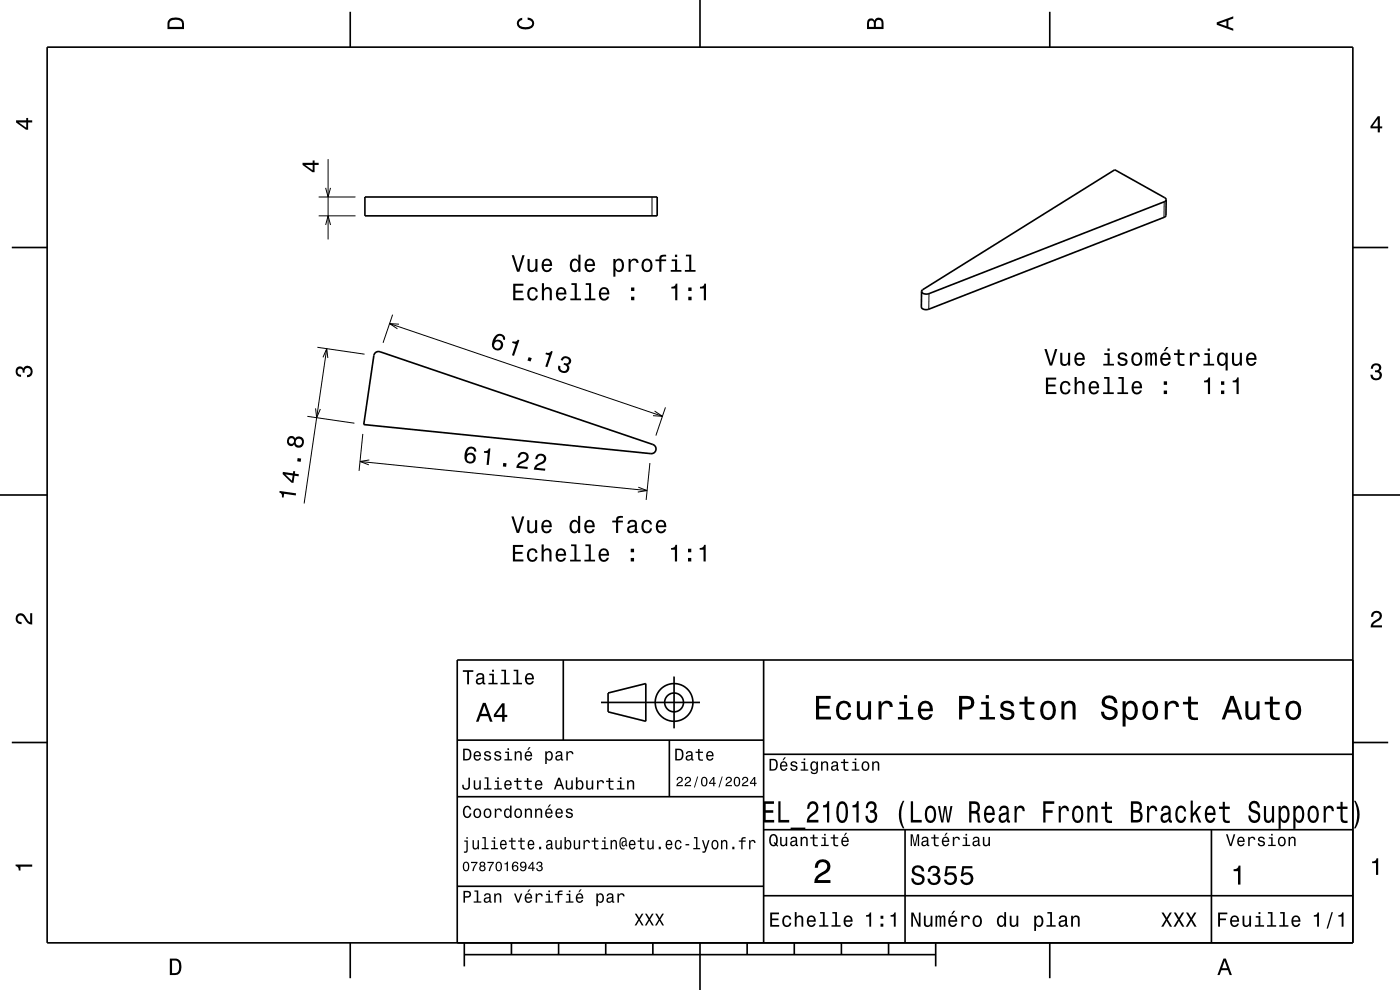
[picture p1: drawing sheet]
<svg xmlns="http://www.w3.org/2000/svg" width="297mm" height="210mm" viewBox="0 0 297 210" stroke-linecap="round" stroke-linejoin="round" font-family="sans-serif">
<g fill="none" stroke="#000" stroke-width=".21">
<path d="M69.1 39.9l.5 1.9 .5-1.9M69.6 33.8v17M67.6 45.8h7.8M67.6 41.8h7.8M69.1 47.7l.5-1.9 .5 1.9M138.3 41.8v4M247 42.8l-.1 3.3M67.3 73.7l10 1.4M68.5 75.8l.8-1.8 .2 1.9M69.3 74l-4.8 32.8M82.6 68.6l57.9 19.7M83.3 66.7l-2 6"/>
<path d="M84.6 68.8l-2-.2 1.7 1.1M197.1 62.3l-.1 3.3M65.2 88.3l10 1.5M66.9 86.6l.3 2 .8-1.8M76.4 97.9l60.9 6.2M77 92.1l-.8 7.8M78.3 97.6l-1.9 .3 1.8 .7M137.9 98.2l-.8 7.8M138.9 87.2l1.6 1.1-2-.1M141.2 86.4l-2.1 6M135.4 103.3l1.9 .8-2 .3"/>
</g>
<g fill="none" stroke="#000" stroke-width=".35">
<path d="M10 10h277v190h-277zM74.3 2.5v7.5M148.5 0v10M222.7 2.5v7.5M2.5 52.5h7.5M77.4 41.8h62v4h-62zM247.4 42.4v3.3l-.5 .4-49.9 19.5a1.2 1.2 0 0 1-1.5-.5v-3.3M247.4 42.4l-.4 .4-49.9 19.5a1.21 1.21 0 0 1-1.6-.5M247.4 42.4l-.3-.5-10.6-5.9-40.7 25.4-.3 .4M287 52.5h7.5M79.5 75l.4-.4h.7l57.9 19.7a1 1 0 0 1 .7 1.1 1 1 0 0 1-1.1 .8l-60.9-6.1 2.1-14.7zM0 105h10"/>
<path d="M287 105h10M119.5 140v17M162 140v60M287 140h-190v60M2.5 157.5h7.5M97 157h65M127.5 149h21M129 147l8-2v8l-8-2zM142 157v12M143 143.5v11M287 157.5h7.5M97 169h65"/>
<path d="M162 176h125M162 160h125M192 176v24M257 176v24M97 188h65M162 190h125M74.3 200v7.5M98.5 202.5h100M98.5 200v5M108.5 200v2.5M118.5 200v2.5M128.5 200v2.5"/>
<path d="M138.5 200v2.5M148.5 200v10M158.5 200v2.5M168.5 200v2.5M178.5 200v2.5M188.5 200v2.5M198.5 200v5M222.7 200v7.5"/>
<circle cx="143" cy="149" r="2"/>
<circle cx="143" cy="149" r="4"/>
</g>
<g fill="#000">
<path d="M36 4a2.18 2.18 0 0 0-.5 2.2h3.5v-1.2a1.43 1.43 0 0 0-1.7-1.3zM36.3 4.4a2.15 2.15 0 0 1 2.2 .3l.1 1h-2.6v-1z" fill-rule="evenodd"/>
<path d="M109.9 4.2l.9-.4v.4a.7 .7 0 0 0-.7 .5 .7 .7 0 0 0 .3 .8 1.7 1.7 0 0 0 2.5-.5 .9 .9 0 0 0-1-.8v-.5a1.24 1.24 0 0 1 1.4 1.1 1.24 1.24 0 0 1-1 1.4 2.22 2.22 0 0 1-2.5-.7l-.2-.5z" fill-rule="evenodd"/>
<path d="M184.2 4.2l-.3 .7v1.3h3.5v-1.3a.98 .98 0 0 0-.7-1.1 .98 .98 0 0 0-1.2 .6 .84 .84 0 0 0-1.3-.2zM184.5 4.5a.54 .54 0 0 1 .6-.1 .54 .54 0 0 1 .3 .6v.7h-1zM185.9 4.4a.62 .62 0 0 1 .8-.1 .62 .62 0 0 1 .3 .6v.8h-1.2z" fill-rule="evenodd"/>
<path d="M258.1 4.7v.6l3.5 1.2v-.4l-1-.4v-1.4l1-.4v-.4zM258.6 5l1.6-.5v1z" fill-rule="evenodd"/>
<path d="M3.4 25.5v.5l2.1 1.5h.5v-1.5h.8v-.5h-.8v-.5h-.4v.5zM4 26h1.6v1.1z" fill-rule="evenodd"/>
<path d="M64.2 34.5v.5l2.1 1.5h.4v-1.5h.9v-.5h-.9v-.5h-.4v.5zM64.8 35h1.5v1.1z" fill-rule="evenodd"/>
<path d="M292.3 24.7l-1.6 2.1v.4h1.6v.9h.4v-.9h.5v-.4h-.5v-2.1zM292.3 25.2v1.6h-1.1z" fill-rule="evenodd"/>
<path d="M108.6 54.1l1.1 3.5h.5l1.1-3.5h-.5l-.9 3-.9-3zM111.9 54.9v1.8a.89 .89 0 0 0 .6 1 .89 .89 0 0 0 1.1-.5v.4h.4v-2.7h-.4v1.6a.65 .65 0 0 1-.4 .8 .65 .65 0 0 1-.8-.3v-2.1zM115.2 55.2a1.54 1.54 0 0 0 .8 2.5 1.06 1.06 0 0 0 1.1-.8h-.5l-.2 .3-.4 .1a.76 .76 0 0 1-.6-.9h1.7a1.16 1.16 0 0 0-.5-1.4 1.16 1.16 0 0 0-1.4 .2zM115.5 55.4a.66 .66 0 0 1 .8-.1 .66 .66 0 0 1 .4 .7h-1.3zM121.2 55.2a1.57 1.57 0 0 0 .7 2.5l.5-.1 .3-.4v.4h.4v-3.6h-.4v1.3a.89 .89 0 0 0-1.5-.1zM121.5 55.5a.62 .62 0 0 1 .7-.2 .62 .62 0 0 1 .4 .5 1.12 1.12 0 0 1-.6 1.5 1.19 1.19 0 0 1-.5-1.8zM124.3 55.2a1.54 1.54 0 0 0 .8 2.5 1.06 1.06 0 0 0 1.1-.8h-.4l-.3 .3-.3 .1a.76 .76 0 0 1-.7-.9h1.7a1.16 1.16 0 0 0-.5-1.4 1.16 1.16 0 0 0-1.4 .2zM124.7 55.4a.66 .66 0 0 1 .7-.1 .66 .66 0 0 1 .4 .7h-1.3zM130.1 54.9v3.8h.5v-1.5a.93 .93 0 0 0 1 .5 .93 .93 0 0 0 .7-.8 1.51 1.51 0 0 0-1-2.1l-.4 .2-.3 .4v-.5zM130.7 55.5a.63 .63 0 0 1 .7-.2 .63 .63 0 0 1 .5 .5 1.13 1.13 0 0 1-.6 1.5 1.18 1.18 0 0 1-.6-1.8zM133.3 54.9v2.7h.5v-1.5a.67 .67 0 0 1 .3-.8 .67 .67 0 0 1 .9 .2v.3h.5a.89 .89 0 0 0-.7-.9 .89 .89 0 0 0-1.1 .5v-.5zM136.4 55.2a1.53 1.53 0 0 0 .9 2.5 1.48 1.48 0 0 0 1.1-1.4 1.48 1.48 0 0 0-1.1-1.5l-.5 .1zM136.7 55.5a.67 .67 0 0 1 .7-.2 .67 .67 0 0 1 .5 .5 1.11 1.11 0 0 1-.6 1.5 1.17 1.17 0 0 1-.6-1.8zM139.1 55v.4h.8v2.2h.4v-2.2h1v-.4h-1v-.3l.4-.3h.6v-.4a1.04 1.04 0 0 0-1.4 .8v.2zM142.5 55v.4h.7v1.9h-.9v.3h2.3v-.3h-1v-2.3zM143.2 54v.5h.5v-.5zM145.5 54v.4h.7v2.9h-.9v.3h2.3v-.3h-1v-3.3z" fill-rule="evenodd"/>
<path d="M105.1 71.3l-.2 .2a1.75 1.75 0 0 0 .3 2.8 1.15 1.15 0 0 0 1.6-1.1 1.15 1.15 0 0 0-1.7-1 1.02 1.02 0 0 1 1.2-.9 .58 .58 0 0 1 .4 .7l.4 .1a1.15 1.15 0 0 0-.6-1.2 1.15 1.15 0 0 0-1.4 .4zM104.8 73.2a.75 .75 0 0 1 1.4 0 .75 .75 0 0 1-1.4 0zM108.8 72.4l-.2 .3 .8 .3-.8 2.3 .4 .2 1.2-3.3-.3-.2a.77 .77 0 0 1-1.1 .4zM112.1 75.8l-.2 .7 .7 .2 .2-.7zM115.8 74.8l-.1 .3 .8 .3-.8 2.3 .4 .2 1.2-3.3-.4-.1a.77 .77 0 0 1-1.1 .3zM119.2 75.9l-.3 .5 .5 .1a.62 .62 0 0 1 .5-.6 .62 .62 0 0 1 .7 .5 .62 .62 0 0 1-.5 .7l-.4-.1-.2 .3a.72 .72 0 0 1 .8 .8 .72 .72 0 0 1-.8 .7 .72 .72 0 0 1-.7-.8l.1-.3-.4-.2a1.18 1.18 0 0 0 1 1.7 1.18 1.18 0 0 0 1.2-1.6l-.2-.2a.9 .9 0 0 0 .7-.9 .9 .9 0 0 0-.8-.9l-.5-.1z" fill-rule="evenodd"/>
<path d="M108.9 60.2v3.5h2.2v-.4h-1.8v-1.2h1.6v-.4h-1.6v-1.1h1.8v-.4zM112.2 61.3a1.53 1.53 0 0 0 .8 2.5 1.06 1.06 0 0 0 1.1-1.1h-.4a.67 .67 0 0 1-.7 .7 .67 .67 0 0 1-.7-.6 1.11 1.11 0 0 1 .7-1.5 .6 .6 0 0 1 .7 .6h.4a1.09 1.09 0 0 0-.8-1 1.09 1.09 0 0 0-1.1 .4zM115 60.1v3.6h.4v-1.6a.64 .64 0 0 1 .4-.7 .64 .64 0 0 1 .8 .3v2h.5v-1.8a.88 .88 0 0 0-.6-1 .88 .88 0 0 0-1.1 .5v-1.3zM118.2 61.3a1.54 1.54 0 0 0 .8 2.5 1.06 1.06 0 0 0 1.1-.9h-.4l-.2 .4-.4 .1a.76 .76 0 0 1-.7-.9h1.8a1.16 1.16 0 0 0-.5-1.4 1.16 1.16 0 0 0-1.5 .2zM118.6 61.5a.66 .66 0 0 1 .8-.1 .66 .66 0 0 1 .3 .7h-1.3zM121.2 60.1v.3h.7v2.9h-.9v.4h2.3v-.4h-.9v-3.2zM124.3 60.1v.3h.7v2.9h-1v.4h2.3v-.4h-.9v-3.2zM127.3 61.3a1.54 1.54 0 0 0 .8 2.5 1.06 1.06 0 0 0 1.1-.9h-.4l-.2 .4-.4 .1a.76 .76 0 0 1-.7-.9h1.8a1.16 1.16 0 0 0-.5-1.4 1.16 1.16 0 0 0-1.5 .2zM127.7 61.5a.66 .66 0 0 1 .8-.1 .66 .66 0 0 1 .3 .7h-1.3zM133.9 62.9v.8h.7v-.8zM133.9 61v.7h.7v-.7z" fill-rule="evenodd"/>
<path d="M142.4 60.8v.4h.8v2.5h.5v-3.5h-.3a.77 .77 0 0 1-1 .6zM146 62.9v.8h.7v-.8zM146 61v.7h.7v-.7zM148.5 60.8v.4h.8v2.5h.5v-3.5h-.4a.77 .77 0 0 1-.9 .6z" fill-rule="evenodd"/>
<path d="M221.6 74l1.1 3.5h.5l1.1-3.5h-.5l-.9 3-.9-3zM224.9 74.8v1.8a.89 .89 0 0 0 .6 1 .89 .89 0 0 0 1.1-.5v.4h.4v-2.7h-.4v1.6a.65 .65 0 0 1-.4 .8 .65 .65 0 0 1-.8-.3v-2.1zM228.2 75.1a1.54 1.54 0 0 0 .8 2.5 1.07 1.07 0 0 0 1.1-.8h-.4l-.3 .3-.3 .1a.76 .76 0 0 1-.7-.9h1.7a1.17 1.17 0 0 0-.5-1.3 1.17 1.17 0 0 0-1.4 .1zM228.6 75.3a.66 .66 0 0 1 .7-.1 .66 .66 0 0 1 .4 .7h-1.3zM234.3 74.9v.4h.7v1.9h-.9v.3h2.2v-.3h-.9v-2.3zM234.9 73.9v.5h.5v-.5zM237.4 75a.75 .75 0 0 0-.2 .8 .75 .75 0 0 0 .7 .5l.8 .3a.63 .63 0 0 1-.6 .7 .63 .63 0 0 1-.6-.6h-.4a1.07 1.07 0 0 0 1.1 .9 1.07 1.07 0 0 0 1-1.2l-.5-.3-1-.4a.53 .53 0 0 1 .4-.6 .53 .53 0 0 1 .6 .5h.4a1.03 1.03 0 0 0-.7-.9 1.03 1.03 0 0 0-1 .3zM240.3 75.1a1.53 1.53 0 0 0 .9 2.5 1.48 1.48 0 0 0 1.1-1.4 1.48 1.48 0 0 0-1.1-1.5l-.5 .1zM240.6 75.4a.67 .67 0 0 1 .7-.2 .67 .67 0 0 1 .5 .5 1.11 1.11 0 0 1-.6 1.5 1.17 1.17 0 0 1-.6-1.8zM243 74.8v2.7h.4v-2l.2-.4h.3l.1 .3v2.1h.4v-2l.4-.4 .2 .1v.4v1.9h.4v-1.8a.69 .69 0 0 0-.5-1l-.5 .4-.2-.3-.3-.1-.5 .4v-.3zM247.4 73.6l-.5 .9h.3l.7-.9zM246.4 75.1a1.54 1.54 0 0 0 .8 2.5 1.06 1.06 0 0 0 1.1-.8h-.4l-.3 .3-.3 .1a.76 .76 0 0 1-.7-.9h1.8a1.16 1.16 0 0 0-.5-1.3 1.16 1.16 0 0 0-1.5 .1zM246.8 75.3a.66 .66 0 0 1 .8-.1 .66 .66 0 0 1 .3 .7h-1.3zM249.8 74.1v.8h-.7v.4h.7l.1 1.8a1.05 1.05 0 0 0 1.4 .5v-.4a.68 .68 0 0 1-1-.3v-1.6h1v-.4h-1v-.8zM252.4 74.8v2.7h.5v-1.5a.66 .66 0 0 1 .3-.8 .66 .66 0 0 1 .9 .2v.3h.4a.89 .89 0 0 0-.6-.9 .89 .89 0 0 0-1.1 .5v-.5zM255.5 74.9v.4h.7v1.9h-.9v.3h2.3v-.3h-.9v-2.3zM256.2 73.9v.5h.5v-.5zM258.5 75.1a1.58 1.58 0 0 0 .7 2.5l.5-.1 .3-.4v1.5h.4v-3.8h-.4v.5l-.2-.3a.88 .88 0 0 0-1.3 .1zM258.8 75.4a.62 .62 0 0 1 .7-.2 .62 .62 0 0 1 .4 .5 1.12 1.12 0 0 1-.6 1.5 1.19 1.19 0 0 1-.5-1.8zM261.4 74.8v1.8a.89 .89 0 0 0 .6 1 .89 .89 0 0 0 1-.5v.4h.5v-2.7h-.5v1.6a.65 .65 0 0 1-.4 .8 .65 .65 0 0 1-.8-.3v-2.1zM264.6 75.1a1.55 1.55 0 0 0 .8 2.5 1.07 1.07 0 0 0 1.1-.8h-.4l-.2 .3-.4 .1a.76 .76 0 0 1-.7-.9h1.8a1.17 1.17 0 0 0-.5-1.3 1.17 1.17 0 0 0-1.5 .1zM265 75.3a.66 .66 0 0 1 .8-.1 .66 .66 0 0 1 .3 .7h-1.3z" fill-rule="evenodd"/>
<path d="M291.1 77.4a1.08 1.08 0 0 1 1.4-.2 1.08 1.08 0 0 1 .4 1.2l-.3 .3a1.06 1.06 0 0 1 .5 1.3 1.06 1.06 0 0 1-1.2 .7 1.1 1.1 0 0 1-1.2-1.2h.5a.71 .71 0 0 0 1 .8 .71 .71 0 0 0 .1-1.3h-.6v-.4a.61 .61 0 0 0 .8-.3 .61 .61 0 0 0-.2-.8 .61 .61 0 0 0-.9 .2l-.1 .5h-.5z" fill-rule="evenodd"/>
<path d="M3.6 78a.86 .86 0 0 1 1.4 .2 1.06 1.06 0 0 1 1.2-.6 1.06 1.06 0 0 1 .7 1.2 1.1 1.1 0 0 1-1.2 1.2v-.4a.71 .71 0 0 0 .8-1 .71 .71 0 0 0-1.3-.1v.6h-.4a.61 .61 0 0 0-.3-.8 .61 .61 0 0 0-.8 .2 .61 .61 0 0 0 .2 .8l.6 .2v.4a1.15 1.15 0 0 1-1.2-.6 1.15 1.15 0 0 1 .3-1.3z" fill-rule="evenodd"/>
<path d="M99 95.1l-.3 .6a1.75 1.75 0 0 0 .9 2.6 1.15 1.15 0 0 0 1.3-1.4 1.15 1.15 0 0 0-1.8-.6 1.03 1.03 0 0 1 .9-1.2 .58 .58 0 0 1 .6 .7h.5a1.14 1.14 0 0 0-.8-1 1.14 1.14 0 0 0-1.3 .3zM99 97.2a.75 .75 0 0 1 1.5 0 .75 .75 0 0 1-1.5 0zM102.7 95.7v.3l.8 .1-.3 2.5h.5l.3-3.5h-.3a.76 .76 0 0 1-1 .6zM106.8 98.2l-.1 .8h.7l.1-.7zM110.2 96.1l-.4 .9h.5a.7 .7 0 0 1 .6-.7 .7 .7 0 0 1 .8 .5 .7 .7 0 0 1-.6 .9 1.8 1.8 0 0 0-1.6 1.5l2.4 .3 .1-.5-1.9-.1a2.24 2.24 0 0 1 1.6-1.1 1.13 1.13 0 0 0 .2-1.6 1.13 1.13 0 0 0-1.7-.1zM114 96.5l-.5 .9h.5a.71 .71 0 0 1 .6-.8 .71 .71 0 0 1 .8 .6 .71 .71 0 0 1-.6 .8 1.81 1.81 0 0 0-1.6 1.6l2.4 .3 .1-.5-1.9-.2a2.21 2.21 0 0 1 1.6-1 1.13 1.13 0 0 0 .2-1.6 1.13 1.13 0 0 0-1.6-.1z" fill-rule="evenodd"/>
<path d="M221.9 80.1v3.5h2.2v-.4h-1.8v-1.2h1.6v-.4h-1.6v-1.1h1.8v-.4zM225.2 81.2a1.53 1.53 0 0 0 .8 2.5 1.06 1.06 0 0 0 1.1-1.1h-.4a.67 .67 0 0 1-.7 .7 .67 .67 0 0 1-.6-.6 1.11 1.11 0 0 1 .6-1.5 .59 .59 0 0 1 .7 .6h.4a1.09 1.09 0 0 0-.8-1 1.09 1.09 0 0 0-1.1 .4zM228 80v3.6h.4v-1.6a.63 .63 0 0 1 .5-.8 .63 .63 0 0 1 .7 .7v1.7h.5v-1.8a.88 .88 0 0 0-.6-1 .88 .88 0 0 0-1.1 .5v-1.3zM231.2 81.2a1.54 1.54 0 0 0 .8 2.5 1.06 1.06 0 0 0 1.1-.9h-.4l-.2 .4-.4 .1a.76 .76 0 0 1-.7-.9h1.8a1.16 1.16 0 0 0-.5-1.4 1.16 1.16 0 0 0-1.5 .2zM231.6 81.4a.66 .66 0 0 1 .8-.1 .66 .66 0 0 1 .3 .7h-1.3zM234.2 80v.3h.7v2.9h-.9v.4h2.3v-.4h-.9v-3.2zM237.3 80v.3h.7v2.9h-.9v.4h2.2v-.4h-.9v-3.2zM240.3 81.2a1.55 1.55 0 0 0 .8 2.5 1.07 1.07 0 0 0 1.1-.9h-.4l-.2 .4-.4 .1a.76 .76 0 0 1-.7-.9h1.8a1.17 1.17 0 0 0-.5-1.4 1.17 1.17 0 0 0-1.5 .2zM240.7 81.4a.66 .66 0 0 1 .8-.1 .66 .66 0 0 1 .3 .7h-1.3zM246.9 82.8v.8h.7v-.8zM246.9 80.9v.7h.7v-.7z" fill-rule="evenodd"/>
<path d="M255.4 80.7v.4h.9v2.5h.4v-3.5h-.3a.77 .77 0 0 1-1 .6zM259 82.8v.8h.7v-.8zM259 80.9v.7h.7v-.7zM261.5 80.7v.4h.8v2.5h.5v-3.5h-.4a.77 .77 0 0 1-.9 .6z" fill-rule="evenodd"/>
<path d="M59.3 104.1v.4a.77 .77 0 0 1 .5 1l.4 .1 .1-.9 2.4 .4 .1-.5zM60 100.1v.5l1.8 1.8h.5l.2-1.5 .8 .1 .1-.4-.9-.1 .1-.5-.4-.1-.1 .5zM60.5 100.6l1.6 .3-.2 1.1zM63.1 97.2l-.1 .7 .8 .1 .1-.7zM61.3 92.7a1.05 1.05 0 0 0-.4 1.3 1.05 1.05 0 0 0 1.2 .6l.3-.3a1.11 1.11 0 0 0 1.5 .6 1.11 1.11 0 0 0 .6-1.5 1.03 1.03 0 0 0-.8-.8 1.03 1.03 0 0 0-1.1 .4l-.1-.2a.85 .85 0 0 0-1.2-.1zM62.7 93.8a.71 .71 0 0 1 1.4 0 .71 .71 0 0 1-1.4 0zM61.3 93.6a.59 .59 0 0 1 1.1 0 .59 .59 0 0 1-1.1 0z" fill-rule="evenodd"/>
<path d="M108.8 115.6v3.5h2.2v-.4h-1.7v-1.2h1.5v-.4h-1.5v-1.1h1.7v-.4zM112.1 116.7a1.53 1.53 0 0 0 .8 2.5 1.06 1.06 0 0 0 1.1-1.1h-.4a.67 .67 0 0 1-.6 .7 .67 .67 0 0 1-.7-.6 1.11 1.11 0 0 1 .6-1.5 .59 .59 0 0 1 .7 .6h.4a1.09 1.09 0 0 0-.7-1 1.09 1.09 0 0 0-1.2 .4zM114.9 115.5v3.6h.4v-1.6a.63 .63 0 0 1 .6-.8 .63 .63 0 0 1 .7 .7v1.7h.4v-1.8a.88 .88 0 0 0-.6-1 .88 .88 0 0 0-1.1 .5v-1.3zM118.2 116.7a1.54 1.54 0 0 0 .8 2.5 1.07 1.07 0 0 0 1.1-.9h-.5l-.2 .4-.4 .1a.76 .76 0 0 1-.7-.9h1.8a1.17 1.17 0 0 0-.5-1.4 1.17 1.17 0 0 0-1.4 .2zM118.5 116.9a.66 .66 0 0 1 .8-.1 .66 .66 0 0 1 .3 .7h-1.3zM121.2 115.5v.4h.7v2.8h-1v.4h2.3v-.4h-.9v-3.2zM124.2 115.5v.4h.7v2.8h-.9v.4h2.2v-.4h-.9v-3.2zM127.3 116.7a1.54 1.54 0 0 0 .8 2.5 1.07 1.07 0 0 0 1.1-.9h-.5l-.2 .4-.4 .1a.76 .76 0 0 1-.7-.9h1.8a1.17 1.17 0 0 0-.5-1.4 1.17 1.17 0 0 0-1.4 .2zM127.6 116.9a.66 .66 0 0 1 .8-.1 .66 .66 0 0 1 .3 .7h-1.3zM133.8 118.3v.8h.7v-.8zM133.8 116.4v.7h.7v-.7z" fill-rule="evenodd"/>
<path d="M108.5 109.5l1.1 3.6h.5l1.1-3.6h-.5l-.8 3-.9-3zM111.8 110.3v1.8a.89 .89 0 0 0 .7 1 .89 .89 0 0 0 1-.5v.5h.5v-2.8h-.5v1.6a.65 .65 0 0 1-.4 .8 .65 .65 0 0 1-.8-.3v-2.1zM115.1 110.6a1.54 1.54 0 0 0 .8 2.5 1.07 1.07 0 0 0 1.1-.8h-.4l-.2 .3-.4 .2a.76 .76 0 0 1-.7-1h1.8a1.16 1.16 0 0 0-.5-1.3 1.16 1.16 0 0 0-1.5 .1zM115.5 110.8a.66 .66 0 0 1 .8-.1 .66 .66 0 0 1 .3 .8h-1.3zM121.1 110.6a1.57 1.57 0 0 0 .8 2.5l.4-.1 .3-.4v.5h.5v-3.7h-.5v1.4a.89 .89 0 0 0-1.5-.2zM121.4 110.9a.62 .62 0 0 1 .7-.2 .62 .62 0 0 1 .5 .5 1.12 1.12 0 0 1-.7 1.6 1.19 1.19 0 0 1-.5-1.9zM124.2 110.6a1.55 1.55 0 0 0 .8 2.5 1.07 1.07 0 0 0 1.1-.8h-.4l-.2 .3-.4 .2a.76 .76 0 0 1-.7-1h1.8a1.17 1.17 0 0 0-.5-1.3 1.17 1.17 0 0 0-1.5 .1zM124.6 110.8a.66 .66 0 0 1 .8-.1 .66 .66 0 0 1 .3 .8h-1.3zM129.9 110.4v.4h.8v2.3h.4v-2.3h1v-.4h-1a.5 .5 0 0 1 .7-.6h.3v-.3a1.04 1.04 0 0 0-1.4 .7v.2zM133.4 110.5l-.3 .6h.4a.55 .55 0 0 1 .7-.5 .55 .55 0 0 1 .4 .8h-.2a1 1 0 0 0-1.1 .2 1 1 0 0 0-.2 1.1 .93 .93 0 0 0 1.6 0l.1 .3 .6 .1v-.4h-.3v-1.6a1.02 1.02 0 0 0-.7-.9 1.02 1.02 0 0 0-1 .3zM133.6 112l1.1-.3a.77 .77 0 0 1-.2 .8 .77 .77 0 0 1-.9 .1zM136.4 110.6a1.53 1.53 0 0 0 .8 2.5 1.07 1.07 0 0 0 1.1-1h-.4a.67 .67 0 0 1-.6 .7 .67 .67 0 0 1-.7-.6 1.11 1.11 0 0 1 .6-1.6 .59 .59 0 0 1 .7 .6h.4a1.09 1.09 0 0 0-.7-.9 1.09 1.09 0 0 0-1.2 .3zM139.4 110.6a1.55 1.55 0 0 0 .8 2.5 1.07 1.07 0 0 0 1.1-.8h-.4l-.3 .3-.3 .2a.76 .76 0 0 1-.7-1h1.8a1.17 1.17 0 0 0-.5-1.3 1.17 1.17 0 0 0-1.5 .1zM139.8 110.8a.66 .66 0 0 1 .8-.1 .66 .66 0 0 1 .3 .8h-1.3z" fill-rule="evenodd"/>
<path d="M142.4 116.3v.3h.8v2.5h.4v-3.5h-.3a.77 .77 0 0 1-.9 .7zM146 118.3v.8h.6v-.8zM146 116.4v.7h.6v-.7zM148.4 116.3v.3h.8v2.5h.5v-3.5h-.3a.78 .78 0 0 1-1 .7z" fill-rule="evenodd"/>
<path d="M3.6 130.4a1.22 1.22 0 0 1 2 .7l.4 .6 .4 .3v-1.9h.4v2.4a1.8 1.8 0 0 1-1.7-1.4 .71 .71 0 0 0-.9-.5 .71 .71 0 0 0-.5 .8 .71 .71 0 0 0 .9 .5v.5a1.18 1.18 0 0 1-1.2-.7 1.18 1.18 0 0 1 .2-1.3z" fill-rule="evenodd"/>
<path d="M291.2 129.9a1.18 1.18 0 0 1 1.9 .3 1.18 1.18 0 0 1-1 1.7l-.5 .3-.3 .5h1.9v.4h-2.4a1.8 1.8 0 0 1 1.4-1.8 .71 .71 0 0 0 .5-.8 .71 .71 0 0 0-.9-.5 .71 .71 0 0 0-.5 .8h-.4z" fill-rule="evenodd"/>
<path d="M98.2 158.8v2.5h.9a1.37 1.37 0 0 0 .7-2.2 1.56 1.56 0 0 0-1.6-.3zM98.6 159.1a.98 .98 0 0 1 1.1 .7 .98 .98 0 0 1-.6 1.2h-.5zM100.7 159.6a1.04 1.04 0 0 0-.2 1.2 1.04 1.04 0 0 0 1 .5l.5-.5h-.3l-.4 .3a.54 .54 0 0 1-.5-.7h1.3a.83 .83 0 0 0-.4-.9 .83 .83 0 0 0-1 .1zM100.9 159.7l.2-.1a.47 .47 0 0 1 .5 .1 .47 .47 0 0 1 .1 .5h-.9zM102.9 159.5l-.2 .1a.69 .69 0 0 0 .9 .9l.2 .1a.43 .43 0 0 1-.4 .5 .43 .43 0 0 1-.4-.4h-.3a.74 .74 0 0 0 .9 .7 .74 .74 0 0 0 .5-1l-1-.4a.38 .38 0 0 1 .3-.5 .38 .38 0 0 1 .4 .4h.3a.78 .78 0 0 0-1.2-.4zM105.1 159.5l-.2 .1a.69 .69 0 0 0 .9 .9l.2 .1a.43 .43 0 0 1-.4 .5 .43 .43 0 0 1-.5-.4h-.3a.74 .74 0 0 0 .9 .7 .74 .74 0 0 0 .5-1l-.9-.4a.38 .38 0 0 1 .3-.5 .38 .38 0 0 1 .4 .4h.3a.77 .77 0 0 0-1.2-.4zM107.2 159.4v.3h.5v1.3h-.7v.3h1.6v-.3h-.6v-1.6zM107.7 158.7v.4h.3v-.4zM109.2 159.4v1.9h.3v-1.1a.45 .45 0 0 1 .4-.6 .45 .45 0 0 1 .5 .5v1.2h.3v-1.3a.63 .63 0 0 0-.5-.7 .63 .63 0 0 0-.7 .4v-.3zM112.2 158.5l-.4 .6h.3l.5-.6zM111.5 159.6a1.04 1.04 0 0 0-.2 1.2 1.04 1.04 0 0 0 1.1 .5l.5-.5h-.3l-.5 .3a.54 .54 0 0 1-.5-.7h1.3a.83 .83 0 0 0-.4-.9 .83 .83 0 0 0-1 .1zM111.8 159.7l.1-.1a.48 .48 0 0 1 .5 .1 .48 .48 0 0 1 .2 .5h-1zM115.7 159.4v2.7h.3v-1.1a.66 .66 0 0 0 .7 .4 .66 .66 0 0 0 .5-.6 .91 .91 0 0 0 0-1.1 .91 .91 0 0 0-1-.3l-.2 .3v-.3zM116.1 159.8a.45 .45 0 0 1 .5-.2 .45 .45 0 0 1 .3 .4 .65 .65 0 0 1 .1 .8 .65 .65 0 0 1-.7 .2 .98 .98 0 0 1-.2-1.2zM118.1 159.5l-.2 .4h.3a.39 .39 0 0 1 .4-.3 .39 .39 0 0 1 .3 .5h-.1a.65 .65 0 0 0-1 .4 .65 .65 0 0 0 .6 .9l.6-.3 .1 .2h.4v-.2l-.2-.1v-1.1a.72 .72 0 0 0-.5-.6 .72 .72 0 0 0-.7 .2zM118.2 160.6l.8-.3a.55 .55 0 0 1-.2 .7 .55 .55 0 0 1-.6 0zM120.1 159.4v1.9h.4v-1.1a.47 .47 0 0 1 .2-.6 .47 .47 0 0 1 .6 .2v.2h.4a.64 .64 0 0 0-.5-.7 .64 .64 0 0 0-.8 .4v-.3z" fill-rule="evenodd"/>
<path d="M98.2 142.2v.3h.9v2.7h.4v-2.7h.9v-.3zM101.3 143l-.3 .5h.4a.47 .47 0 0 1 .5-.4 .47 .47 0 0 1 .4 .6l-.2 .1a.84 .84 0 0 0-1 .2 .84 .84 0 0 0 0 1.1 .9 .9 0 0 0 1.3-.2l.1 .2 .5 .1v-.3l-.3-.1v-1.3a.87 .87 0 0 0-1.4-.5zM101.4 144.3l.9-.3a.66 .66 0 0 1-.1 .7 .66 .66 0 0 1-.8 .1zM103.8 142.9v.3h.6v1.6h-.8v.4h2v-.4h-.8v-1.9zM104.4 142.1v.4h.4v-.4zM106.4 142.1v.3h.6v2.4h-.8v.4h1.9v-.4h-.7v-2.7zM109 142.1v.3h.6v2.4h-.8v.4h1.9v-.4h-.7v-2.7zM111.6 143.1a1.32 1.32 0 0 0 .7 2.1 .9 .9 0 0 0 .9-.7h-.3l-.2 .3-.4 .1a.65 .65 0 0 1-.6-.8h1.6a1 1 0 0 0-.4-1.2 1 1 0 0 0-1.3 .2zM111.9 143.3a.57 .57 0 0 1 .7-.1 .57 .57 0 0 1 .3 .6h-1.2z" fill-rule="evenodd"/>
<path d="M102.4 149.1l-1.4 4h.5l.4-1.2h1.6l.4 1.2h.6l-1.5-4zM102.7 149.7l.7 1.7h-1.3zM106.5 149.2l-1.7 2.4v.5h1.7v1h.5v-1h.6v-.5h-.6v-2.4zM106.5 149.9v1.7h-1.3z" fill-rule="evenodd"/>
<path d="M143.2 158.8v2.5h.9a1.37 1.37 0 0 0 .7-2.2 1.56 1.56 0 0 0-1.6-.3zM143.6 159.1a.98 .98 0 0 1 1.1 .7 .98 .98 0 0 1-.6 1.2h-.5zM145.7 159.5l-.2 .4h.3a.39 .39 0 0 1 .5-.3 .39 .39 0 0 1 .3 .5h-.2a.65 .65 0 0 0-.9 .4 .65 .65 0 0 0 .5 .9l.7-.3v.2h.4v-.2l-.1-.1-.1-1.1a.73 .73 0 0 0-.4-.6 .73 .73 0 0 0-.8 .2zM145.8 160.6l.8-.3a.55 .55 0 0 1-.1 .7 .55 .55 0 0 1-.7 0zM148.1 158.9v.5h-.5v.3h.5v1.3a.75 .75 0 0 0 1 .4v-.3a.48 .48 0 0 1-.7-.3v-1.1h.7v-.3h-.7v-.5zM150 159.6a1.04 1.04 0 0 0-.2 1.2 1.04 1.04 0 0 0 1.1 .5l.5-.5h-.4l-.4 .3a.54 .54 0 0 1-.5-.7h1.3a.83 .83 0 0 0-.4-.9 .83 .83 0 0 0-1 .1zM150.3 159.7l.1-.1a.48 .48 0 0 1 .5 .1 .48 .48 0 0 1 .2 .5h-1z" fill-rule="evenodd"/>
<path d="M173.1 147.6v5h3.2v-.6h-2.5v-1.7h2.2v-.6h-2.2v-1.5h2.4v-.6zM177.8 149.2a2.59 2.59 0 0 0 .5 3.4 1.58 1.58 0 0 0 2.3-1.4h-.6a.95 .95 0 0 1-.9 1 .95 .95 0 0 1-1-.9 1.59 1.59 0 0 1 .9-2.1 .85 .85 0 0 1 .9 .8h.7a1.56 1.56 0 0 0-1.1-1.3 1.56 1.56 0 0 0-1.7 .5zM181.8 148.8v2.5a1.27 1.27 0 0 0 .9 1.4 1.27 1.27 0 0 0 1.5-.7v.6h.6v-3.8h-.6v2.2a.92 .92 0 0 1-.6 1.1 .92 .92 0 0 1-1.2-.4v-2.9zM186.4 148.8v3.8h.6v-2.2a.95 .95 0 0 1 .5-1.1 .95 .95 0 0 1 1.2 .3l.1 .4h.6a1.28 1.28 0 0 0-1-1.4 1.28 1.28 0 0 0-1.4 .8v-.6zM190.8 148.9v.5h1v2.7h-1.3v.5h3.2v-.5h-1.3v-3.2zM191.8 147.4v.8h.6v-.8zM195.1 149.2a2.62 2.62 0 0 0 .5 3.4 1.57 1.57 0 0 0 2.2-1.1h-.6l-.3 .5-.5 .2a1.08 1.08 0 0 1-1-1.3h2.5a1.66 1.66 0 0 0-.7-2 1.66 1.66 0 0 0-2.1 .3zM195.6 149.5a.94 .94 0 0 1 1.2-.2 .94 .94 0 0 1 .5 1h-1.9zM203.5 147.6v5h.6v-2.1h.8a1.47 1.47 0 0 0 1.8-1.2 1.47 1.47 0 0 0-1.5-1.7zM204.1 148.2a1.6 1.6 0 0 1 1.8 .5 .86 .86 0 0 1 0 .9 .86 .86 0 0 1-.9 .3h-.9zM208.1 148.9v.5h1v2.7h-1.3v.5h3.3v-.5h-1.3v-3.2zM209.1 147.4v.8h.7v-.8zM212.6 148.9a1.08 1.08 0 0 0-.3 1.2 1.08 1.08 0 0 0 1 .7l1.1 .4a.57 .57 0 0 1 .2 .6 .57 .57 0 0 1-.5 .4 .96 .96 0 0 1-1.4-.8h-.6a1.6 1.6 0 0 0 1.3 1.4 1.6 1.6 0 0 0 1.7-.8 1.13 1.13 0 0 0-1-1.6l-1.1-.3-.2-.4a.87 .87 0 0 1 .9-.5 .87 .87 0 0 1 .8 .6h.6a1.41 1.41 0 0 0-2.1-1.1zM217.4 147.8v1.1h-1.1v.5h1.1v2.6l.2 .4 .4 .3h1.4v-.5a.97 .97 0 0 1-1.4-.5v-2.3h1.4v-.5h-1.4v-1.1zM221.1 149.2a2.56 2.56 0 0 0 .5 3.4 1.72 1.72 0 0 0 1.8-.2 1.72 1.72 0 0 0 .6-1.7 1.7 1.7 0 0 0-.9-1.9 1.7 1.7 0 0 0-2 .4zM221.6 149.6a.96 .96 0 0 1 1-.4 .96 .96 0 0 1 .7 .8 1.59 1.59 0 0 1-1 2.2 1.19 1.19 0 0 1-1-1.5zM225.2 148.8v3.8h.6v-2.2a.97 .97 0 0 1 .5-1.1 .97 .97 0 0 1 1.1 .2l.1 .7v2.4h.7v-2.5a1.27 1.27 0 0 0-.9-1.4 1.27 1.27 0 0 0-1.5 .6v-.5zM234.1 147.9a1.38 1.38 0 0 0-.3 1.5 1.38 1.38 0 0 0 1.3 .9 1.25 1.25 0 0 1 1.4 .9 1.15 1.15 0 0 1-1.3 .9 1.15 1.15 0 0 1-1-1.1h-.7a1.8 1.8 0 0 0 1.7 1.8 1.8 1.8 0 0 0 1.9-1.6 1.46 1.46 0 0 0-1.5-1.4l-.6-.2a.83 .83 0 0 1-.5-1.1 .83 .83 0 0 1 1.2-.3l.5 .5 .1 .4h.7a1.67 1.67 0 0 0-1-1.6 1.67 1.67 0 0 0-1.9 .4zM238.2 148.8v5.3h.6v-2.1a1.32 1.32 0 0 0 1.4 .7 1.32 1.32 0 0 0 1.1-1.1 2.43 2.43 0 0 0-.8-2.8 1.21 1.21 0 0 0-1.7 .5v-.5zM239.1 149.6a.9 .9 0 0 1 .9-.4 .9 .9 0 0 1 .7 .8 1.61 1.61 0 0 1-.9 2.2 1.18 1.18 0 0 1-1-1.5zM242.8 149.2a2.56 2.56 0 0 0 .5 3.4 1.72 1.72 0 0 0 1.8-.2 1.72 1.72 0 0 0 .6-1.7 1.7 1.7 0 0 0-.9-1.9 1.7 1.7 0 0 0-2 .4zM243.3 149.6a.96 .96 0 0 1 1-.4 .96 .96 0 0 1 .7 .8 1.59 1.59 0 0 1-1 2.2 1.19 1.19 0 0 1-1-1.5zM247.1 148.8v3.8h.6v-2.2a.95 .95 0 0 1 .5-1.1 .95 .95 0 0 1 1.2 .3l.1 .4h.6a1.28 1.28 0 0 0-1-1.4 1.28 1.28 0 0 0-1.4 .8v-.6zM252 147.8v1.1h-1v.5h1l.1 2.6 .2 .4 .4 .3h1.4v-.5a.97 .97 0 0 1-1.4-.5v-2.3h1.4v-.5h-1.4v-1.1zM261 147.6l-1.8 5h.6l.6-1.4h2l.5 1.4h.7l-1.9-5zM261.4 148.3l.7 2.2h-1.5zM264.2 148.8v2.5a1.27 1.27 0 0 0 .9 1.4 1.27 1.27 0 0 0 1.5-.7v.6h.6v-3.8h-.6v2.2a.92 .92 0 0 1-.6 1.1 .92 .92 0 0 1-1.1-.4l-.1-2.9zM269.4 147.8v1.1h-1.1v.5h1.1v2.6l.2 .4 .4 .3 .7 .1 .8-.1v-.5a.97 .97 0 0 1-1.4-.5l-.1-2.3h1.5v-.5h-1.5v-1.1zM273.1 149.2a2.56 2.56 0 0 0 .6 3.4 1.72 1.72 0 0 0 1.8-.2 1.72 1.72 0 0 0 .6-1.7 1.7 1.7 0 0 0-.9-1.9 1.7 1.7 0 0 0-2.1 .4zM273.6 149.6a.96 .96 0 0 1 1-.4 .96 .96 0 0 1 .7 .8 1.59 1.59 0 0 1-.9 2.2 1.19 1.19 0 0 1-1.1-1.5z" fill-rule="evenodd"/>
<path d="M99.4 165v1.6a.53 .53 0 0 1-.6 .6 .53 .53 0 0 1-.4-.7h-.3a.84 .84 0 0 0 .7 1.1 .84 .84 0 0 0 .9-.9v-1.7zM100.5 165.5v1.3a.63 .63 0 0 0 .4 .7 .63 .63 0 0 0 .8-.3v.3h.3v-2h-.3v1.2a.46 .46 0 0 1-.3 .5 .46 .46 0 0 1-.6-.2v-1.5zM102.8 164.9v.2h.5v2.1h-.6v.3h1.6v-.3h-.7v-2.3zM105 165.6v.3h.5v1.3h-.7v.3h1.7v-.3h-.7v-1.6zM105.5 164.9v.3h.3v-.3zM107.2 165.7a1.04 1.04 0 0 0-.2 1.2 1.04 1.04 0 0 0 1 .6l.5-.6h-.3l-.4 .4a.54 .54 0 0 1-.5-.7h1.3a.83 .83 0 0 0-.4-1 .83 .83 0 0 0-1 .1zM107.4 165.9l.2-.1a.48 .48 0 0 1 .5 .1 .48 .48 0 0 1 .1 .4h-.9zM109.6 165v.6h-.5v.3h.5v1.3a.74 .74 0 0 0 1 .3v-.3l-.6-.1-.1-.3v-.9h.7v-.3h-.7v-.6zM111.8 165v.6h-.6v.3h.6v1.3a.75 .75 0 0 0 1 .3v-.3a.48 .48 0 0 1-.7-.2v-1.1h.7v-.3h-.7v-.6zM113.7 165.7a1.04 1.04 0 0 0-.2 1.2 1.04 1.04 0 0 0 1 .6l.5-.6h-.3l-.4 .4a.54 .54 0 0 1-.5-.7h1.3a.83 .83 0 0 0-.4-1 .83 .83 0 0 0-1 .1zM113.9 165.9l.2-.1a.48 .48 0 0 1 .5 .1 .48 .48 0 0 1 .1 .4h-.9zM118.4 165l-.9 2.5h.3l.3-.8h1l.3 .8h.3l-.9-2.5zM118.6 165.3l.4 1.1h-.8zM120 165.5v1.3a.63 .63 0 0 0 .5 .7 .63 .63 0 0 0 .7-.3v.3h.3v-2h-.3v1.2a.46 .46 0 0 1-.3 .5 .46 .46 0 0 1-.6-.2v-1.5zM122.2 164.9v2.6h.3v-.3a.66 .66 0 0 0 .7 .3 .66 .66 0 0 0 .5-.6 .9 .9 0 0 0 0-1 .9 .9 0 0 0-1-.3l-.2 .2v-.9zM122.6 165.9a.45 .45 0 0 1 .5-.1 .45 .45 0 0 1 .3 .4 .65 .65 0 0 1 .1 .7 .65 .65 0 0 1-.7 .3 .98 .98 0 0 1-.2-1.3zM124.4 165.5v1.3a.63 .63 0 0 0 .4 .7 .63 .63 0 0 0 .8-.3v.3h.3v-2h-.4v1.2a.46 .46 0 0 1-.2 .5 .46 .46 0 0 1-.6-.2v-1.5zM126.7 165.5v2h.3v-1.1a.47 .47 0 0 1 .2-.6 .47 .47 0 0 1 .6 .2v.1h.4a.64 .64 0 0 0-.5-.6 .64 .64 0 0 0-.8 .4v-.4zM129.1 165v.6h-.5v.3h.5v1.3a.75 .75 0 0 0 1.1 .3v-.3a.48 .48 0 0 1-.7-.2l-.1-1.1h.8v-.3h-.8v-.6zM131 165.6v.3h.5v1.3h-.6v.3h1.6v-.3h-.7v-1.6zM131.5 164.9v.3h.3v-.3zM133 165.5v2h.4v-1.1a.45 .45 0 0 1 .3-.7 .45 .45 0 0 1 .5 .6v1.2h.3v-1.3a.63 .63 0 0 0-.4-.7 .63 .63 0 0 0-.8 .3v-.3z" fill-rule="evenodd"/>
<path d="M98.4 171.2a1.45 1.45 0 0 0 .7 2.3 .94 .94 0 0 0 .9-1h-.3a.59 .59 0 0 1-.8 .7 1.31 1.31 0 0 1 .2-2l.3 .1 .2 .4h.4a.85 .85 0 0 0-.6-.8 .85 .85 0 0 0-1 .3zM100.6 171.7a1.04 1.04 0 0 0-.1 1.3 1.04 1.04 0 0 0 1.1 .5 1.04 1.04 0 0 0 .5-1.3 1.04 1.04 0 0 0-1.2-.7zM100.9 171.9a.48 .48 0 0 1 .5-.1 .48 .48 0 0 1 .3 .4 .66 .66 0 0 1 0 .7 .66 .66 0 0 1-.7 .3 .98 .98 0 0 1-.1-1.3zM102.8 171.7a1.04 1.04 0 0 0-.2 1.3 1.04 1.04 0 0 0 1.2 .5 1.04 1.04 0 0 0 .5-1.3 1.04 1.04 0 0 0-1.2-.7zM103 171.9a.48 .48 0 0 1 .5-.1 .48 .48 0 0 1 .4 .4 .66 .66 0 0 1 0 .7 .66 .66 0 0 1-.7 .3 .97 .97 0 0 1-.2-1.3zM105 171.5v2h.3v-1.1a.47 .47 0 0 1 .2-.6 .47 .47 0 0 1 .6 .2l.1 .1h.3a.64 .64 0 0 0-.5-.6 .64 .64 0 0 0-.7 .4v-.4zM107.1 171.7a1.06 1.06 0 0 0-.2 1.2 1.06 1.06 0 0 0 .9 .6l.4-.3v.3h.3v-2.6h-.3v.9a.63 .63 0 0 0-1.1-.1zM107.4 171.9a.44 .44 0 0 1 .4-.1 .44 .44 0 0 1 .4 .4 .65 .65 0 0 1 0 .7 .65 .65 0 0 1-.7 .3l-.2-.4zM109.3 171.7a1.04 1.04 0 0 0-.1 1.3 1.04 1.04 0 0 0 1.1 .5 1.04 1.04 0 0 0 .5-1.3 1.04 1.04 0 0 0-1.2-.7zM109.5 171.9a.48 .48 0 0 1 .6-.1 .48 .48 0 0 1 .3 .4 .66 .66 0 0 1 0 .7 .66 .66 0 0 1-.7 .3 .98 .98 0 0 1-.2-1.3zM111.4 171.5v2h.3v-1.1a.45 .45 0 0 1 .3-.7 .45 .45 0 0 1 .5 .6v1.2h.4v-1.3a.63 .63 0 0 0-.5-.7 .63 .63 0 0 0-.7 .3v-.3zM113.5 171.5v2h.3v-1.1a.45 .45 0 0 1 .3-.6 .45 .45 0 0 1 .6 .2v1.5h.3v-1.3a.63 .63 0 0 0-.4-.7 .63 .63 0 0 0-.8 .3v-.3zM116.5 170.7l-.3 .6h.2l.5-.6zM115.9 171.7a1.04 1.04 0 0 0-.2 1.2 1.04 1.04 0 0 0 1 .6l.5-.6h-.3l-.4 .4a.54 .54 0 0 1-.5-.7h1.2a.83 .83 0 0 0-.3-1 .83 .83 0 0 0-1 .1zM116.1 171.9l.2-.1a.47 .47 0 0 1 .4 .1 .47 .47 0 0 1 .2 .4h-.9zM118 171.7a1.04 1.04 0 0 0-.2 1.2 1.04 1.04 0 0 0 1.1 .6l.5-.6h-.3l-.5 .4a.53 .53 0 0 1-.5-.7h1.3a.83 .83 0 0 0-.3-1 .83 .83 0 0 0-1.1 .1zM118.3 171.9l.1-.1a.47 .47 0 0 1 .5 .1 .47 .47 0 0 1 .2 .4h-1zM120.2 171.6l-.1 .2a.69 .69 0 0 0 .8 .9l.3 .1a.43 .43 0 0 1-.4 .5 .43 .43 0 0 1-.5-.4h-.3a.74 .74 0 0 0 .9 .7 .74 .74 0 0 0 .5-1.1l-1-.3a.38 .38 0 0 1 .3-.5 .38 .38 0 0 1 .5 .3h.3a.77 .77 0 0 0-1.3-.4z" fill-rule="evenodd"/>
<path d="M143.7 164.9l-.2 .6h.3a.4 .4 0 0 1 .3-.5 .4 .4 0 0 1 .5 .3 .4 .4 0 0 1-.3 .5l-.2 .1a.93 .93 0 0 0-.6 .9h1.4v-.3h-1.1l.5-.4a.67 .67 0 0 0 .5-1 .67 .67 0 0 0-1.1-.2zM145.5 164.9l-.2 .6h.2a.4 .4 0 0 1 .3-.5 .4 .4 0 0 1 .5 .3 .4 .4 0 0 1-.3 .5l-.1 .1a.93 .93 0 0 0-.7 .9h1.4v-.3h-1.1l.5-.4a.67 .67 0 0 0 .5-1 .67 .67 0 0 0-1-.2zM147.9 164.7l-.7 2.3h.2l.7-2.3zM148.9 165a1.15 1.15 0 0 0 .5 1.8 1.16 1.16 0 0 0 .5-1.8 .63 .63 0 0 0-1 0zM149.2 165.1l.2-.1a.98 .98 0 0 1 0 1.6l-.2-.1-.2-.3v-.7zM151.3 164.8l-.9 1.2v.3h.9v.5h.2v-.5h.3v-.3h-.3v-1.2zM151.3 165.2v.8h-.6zM153.1 164.7l-.7 2.3h.2l.7-2.3zM154.1 164.9l-.2 .6h.3a.4 .4 0 0 1 .3-.5 .4 .4 0 0 1 .5 .3 .4 .4 0 0 1-.3 .5l-.2 .1a.93 .93 0 0 0-.6 .9h1.4v-.3h-1.1l.5-.4a.67 .67 0 0 0 .5-1 .67 .67 0 0 0-1.1-.2zM155.8 165a1.15 1.15 0 0 0 .5 1.8 1.16 1.16 0 0 0 .5-1.8 .63 .63 0 0 0-1 0zM156.1 165.1l.2-.1a.98 .98 0 0 1 0 1.6l-.2-.1-.2-.3v-.7zM157.6 164.9l-.2 .6h.3a.4 .4 0 0 1 .3-.5 .4 .4 0 0 1 .5 .3 .4 .4 0 0 1-.3 .5l-.2 .1a.94 .94 0 0 0-.6 .9h1.3v-.3h-1l.4-.4a.67 .67 0 0 0 .6-1 .67 .67 0 0 0-1.1-.2zM160 164.8l-.9 1.2v.3h.9v.5h.2v-.5h.3v-.3h-.3v-1.2zM160 165.2v.8h-.7z" fill-rule="evenodd"/>
<path d="M162 170v4.5h2.2v-.6h-1.8v-1.5h1.6v-.5h-1.6v-1.4h1.8v-.5zM165.1 170v4.5h2.3v-.6h-1.8v-3.9zM167.7 175.5v.5h3.2v-.5zM171.6 170.4l-.3 .4-.1 .8 .5-.1a.79 .79 0 0 1 1-1 1.09 1.09 0 0 1-.4 1.9 2.14 2.14 0 0 0-1.2 2.1h2.5v-.6h-1.9a1.96 1.96 0 0 1 1.1-1.2 1.48 1.48 0 0 0 .8-1.5 1.48 1.48 0 0 0-1.2-1.3l-.5 .1zM174.6 170.8v.5h.8v3.2h.5v-4.6h-.3a.85 .85 0 0 1-1 .9zM178.1 170.1a3.7 3.7 0 0 0 0 4.4l.6 .1 .5-.1a3.6 3.6 0 0 0 .5-3.6 1.08 1.08 0 0 0-1.6-.8zM178.3 170.6l.4-.1 .3 .1a3.7 3.7 0 0 1 0 3.4l-.3 .1-.4-.1a3.7 3.7 0 0 1 0-3.4zM180.8 170.8v.5h.9v3.2h.5v-4.6h-.4a.84 .84 0 0 1-1 .9zM184 170.3l-.3 1.1h.4a.75 .75 0 0 1 1-.9 .73 .73 0 0 1 .4 .9 .73 .73 0 0 1-.9 .5v.5a.81 .81 0 0 1 1 .9 .81 .81 0 0 1-1.3 .5l-.2-.7h-.5a1.3 1.3 0 0 0 1.4 1.5 1.3 1.3 0 0 0 1.1-1.8l-.6-.7a1.16 1.16 0 0 0 .2-1.8 1.16 1.16 0 0 0-1.7 0zM191.5 169.9a5.5 5.5 0 0 0 0 5.8h.4a6.7 6.7 0 0 1 0-5.8zM193.2 170v4.5h2.3v-.6h-1.8v-3.9zM196.5 171.4a2.73 2.73 0 0 0 .4 3.1 1.13 1.13 0 0 0 1.6-1 2.39 2.39 0 0 0-.6-2.5l-.5-.1-.5 .1zM197.1 171.5l.3-.1a1.66 1.66 0 0 1 .3 2.6l-.3 .1a1.05 1.05 0 0 1-.7-1.4v-.6zM199 171l.7 3.5h.4l.4-3 .4 3h.5l.7-3.5h-.5l-.4 2.9-.5-2.9h-.4l-.4 2.9-.5-2.9zM205.6 170v4.5h.5v-1.9a.98 .98 0 0 1 1.2 .3l.2 1.6h.5l-.3-1.9-.3-.3a1.31 1.31 0 0 0 .5-1.4 1.31 1.31 0 0 0-1.1-.9zM206.1 170.5h.6a.75 .75 0 0 1 .7 .8 .75 .75 0 0 1-.8 .7h-.5zM209.4 171a2.57 2.57 0 0 0 0 3.5 1.11 1.11 0 0 0 1.6-1h-.5l-.2 .4-.4 .2a.94 .94 0 0 1-.7-1.2h1.8a1.74 1.74 0 0 0-1.1-2zM209.4 171.6a.58 .58 0 0 1 1 0l.2 .8h-1.4zM212.2 171.2l-.2 .8h.4a.57 .57 0 0 1 .8-.6 .57 .57 0 0 1 0 1 1.14 1.14 0 0 0-1.3 .8 1.14 1.14 0 0 0 .8 1.4l.5-.2 .4-.4 .1 .4 .6 .1v-.5h-.3v-2.1a1.02 1.02 0 0 0-.6-1 1.02 1.02 0 0 0-1.2 .3zM212.4 173.1l1.1-.4a1 1 0 0 1-.7 1.4 .59 .59 0 0 1-.4-1zM215.2 171v3.5h.5v-2a.86 .86 0 0 1 .7-1.1 .56 .56 0 0 1 .5 .7h.5a.95 .95 0 0 0-1.2-1.2l-.6 .7v-.6zM221.3 170v4.5h.5v-2.1h1.5v-.5h-1.5v-1.4h1.9v-.5zM224.6 171v3.5h.5v-2a.86 .86 0 0 1 .7-1.1 .56 .56 0 0 1 .5 .7h.5a.95 .95 0 0 0-1.2-1.2l-.6 .7v-.6zM227.7 171.4a2.73 2.73 0 0 0 .4 3.1 1.13 1.13 0 0 0 1.6-1 2.39 2.39 0 0 0-.6-2.5l-.5-.1-.5 .1zM228.3 171.5l.3-.1a1.06 1.06 0 0 1 .8 1.3 1.06 1.06 0 0 1-.8 1.4 1.06 1.06 0 0 1-.7-1.4v-.6zM230.7 171v3.5h.4v-2a.82 .82 0 0 1 1-1.1l.3 .5v2.6h.4v-2.3a.93 .93 0 0 0-.5-1.3 .93 .93 0 0 0-1.2 .6v-.5zM234.4 170.1v1h-.8v.5h.8v2.3a1.02 1.02 0 0 0 1.5 .7v-.5h-.7l-.2-.2-.1-.7v-1.6h1v-.5h-1v-1zM239.9 170v4.5h1.4a1.31 1.31 0 0 0 1.1-1.1 1.31 1.31 0 0 0-.6-1.4 1.14 1.14 0 0 0 .4-1.2 1.14 1.14 0 0 0-1-.8zM240.4 170.5h.7a.67 .67 0 0 1 .7 .7 .67 .67 0 0 1-.7 .6h-.7zM240.4 172.4h.8a.78 .78 0 0 1 .7 .7 .78 .78 0 0 1-.7 .8h-.8zM243.3 171v3.5h.5v-2a.86 .86 0 0 1 .7-1.1 .56 .56 0 0 1 .6 .7h.4a.95 .95 0 0 0-1.2-1.2l-.6 .7v-.6zM246.6 171.2l-.3 .8h.4a.57 .57 0 0 1 .8-.6 .57 .57 0 0 1 .1 1 1.13 1.13 0 0 0-1.4 .8 1.13 1.13 0 0 0 .8 1.4l.5-.2 .4-.4 .1 .4 .6 .1v-.5h-.2l-.1-2.1a1.02 1.02 0 0 0-.6-1 1.02 1.02 0 0 0-1.1 .3zM246.8 173.1l1.1-.4a1.01 1.01 0 0 1-.8 1.4 .59 .59 0 0 1-.3-1zM249.6 171.4a2.75 2.75 0 0 0 .4 3.1 1.15 1.15 0 0 0 1.2-.1 1.15 1.15 0 0 0 .4-1.2h-.4a.67 .67 0 0 1-.4 .8 .67 .67 0 0 1-.8-.3 1.68 1.68 0 0 1 .5-2.3 .69 .69 0 0 1 .7 .7h.4a1.1 1.1 0 0 0-.6-1.1 1.1 1.1 0 0 0-1.4 .4zM252.6 169.8v4.7h.5v-1.3l.4-.5 .8 1.8h.6l-1.1-2.2 1.1-1.3h-.6l-1.2 1.6v-2.8zM256.3 171a2.58 2.58 0 0 0-.1 3.5 1.11 1.11 0 0 0 1.6-1h-.4l-.2 .4-.4 .2a.94 .94 0 0 1-.7-1.2h1.8a1.74 1.74 0 0 0-1.2-2zM256.3 171.6a.58 .58 0 0 1 .9 0l.2 .8h-1.3zM259.4 170.1v1h-.8v.5h.8v2.3a1.02 1.02 0 0 0 1.5 .7v-.5h-.8l-.2-.2-.1-.7v-1.6h1.1v-.5h-1.1v-1zM265.2 170.2a1.4 1.4 0 0 0-.2 1.6 1.4 1.4 0 0 0 1.3 .7 .79 .79 0 0 1 .3 1.4 .79 .79 0 0 1-1.3-.5v-.4h-.5a1.34 1.34 0 0 0 1.1 1.6 1.34 1.34 0 0 0 1.5-1.2 1.34 1.34 0 0 0-1.1-1.5 .74 .74 0 0 1-.9-.9 .74 .74 0 0 1 1.2-.4l.2 .7h.5a1.22 1.22 0 0 0-.6-1.3 1.22 1.22 0 0 0-1.5 .2zM268.1 171v2.3a.93 .93 0 0 0 .5 1.2 .93 .93 0 0 0 1.3-.6v.6h.4v-3.5h-.5v2a.82 .82 0 0 1-.9 1l-.3-.4v-2.6zM271.2 171v4.8h.5v-1.9a.83 .83 0 0 0 1.2 .6 2.65 2.65 0 0 0 0-3.5l-.4-.1a.86 .86 0 0 0-.8 .6v-.5zM272.1 171.5l.3-.1a1.69 1.69 0 0 1 .3 2.6l-.3 .1a1.05 1.05 0 0 1-.7-1.4l.2-1zM274.4 171v4.8h.4v-1.9a.83 .83 0 0 0 1.3 .6 2.65 2.65 0 0 0 0-3.5l-.5-.1a.87 .87 0 0 0-.8 .6v-.5zM275.2 171.5l.3-.1a1.69 1.69 0 0 1 .3 2.6l-.3 .1a1.05 1.05 0 0 1-.7-1.4l.1-.6zM277.7 171.4a2.72 2.72 0 0 0 .4 3.1 1.12 1.12 0 0 0 1.6-1 2.39 2.39 0 0 0-.6-2.5l-.5-.1-.5 .1zM278.3 171.5l.3-.1a1.66 1.66 0 0 1 .3 2.6l-.3 .1a1.05 1.05 0 0 1-.8-1.4l.1-.6zM280.8 171v3.5h.5v-2a.86 .86 0 0 1 .7-1.1 .56 .56 0 0 1 .5 .7h.5a.95 .95 0 0 0-1.2-1.2l-.6 .7v-.6zM284.4 170.1v1h-.8v.5h.8v2.3a1.02 1.02 0 0 0 1.5 .7v-.5h-.8l-.2-.2-.1-.7v-1.6h1.1v-.5h-1.1v-1zM287.3 169.9a6.8 6.8 0 0 1 0 5.8h.3a5.5 5.5 0 0 0 0-5.8z" fill-rule="evenodd"/>
<path d="M163.2 161v2.5h.9a1.37 1.37 0 0 0 .7-2.2 1.58 1.58 0 0 0-1.6-.3zM163.6 161.3a.98 .98 0 0 1 1.1 .7 .98 .98 0 0 1-.6 1.2h-.5zM166.4 160.7l-.4 .6h.2l.5-.6zM165.7 161.7a1.04 1.04 0 0 0-.2 1.2 1.04 1.04 0 0 0 1 .6l.5-.6h-.3l-.4 .4a.54 .54 0 0 1-.5-.7h1.3a.83 .83 0 0 0-.4-1 .83 .83 0 0 0-1 .1zM165.9 161.9l.2-.1a.48 .48 0 0 1 .5 .1 .48 .48 0 0 1 .1 .4h-.9zM167.9 161.6l-.2 .2a.68 .68 0 0 0 .9 .9l.2 .1a.43 .43 0 0 1-.4 .5 .43 .43 0 0 1-.4-.4h-.3a.74 .74 0 0 0 .9 .7 .74 .74 0 0 0 .5-1.1l-1-.3a.38 .38 0 0 1 .3-.5 .38 .38 0 0 1 .4 .4l.3-.1a.78 .78 0 0 0-1.2-.4zM170 161.6v.3h.5v1.3h-.7v.3h1.7v-.3h-.7v-1.6zM170.5 160.9v.3h.3v-.3zM172.1 161.7a1.06 1.06 0 0 0-.2 1.2 1.06 1.06 0 0 0 .9 .6l.4-.3a.52 .52 0 0 1-.2 .7 .52 .52 0 0 1-.7-.3h-.3a.78 .78 0 0 0 .9 .6 .78 .78 0 0 0 .6-.8v-1.9h-.3v.4l-.2-.3a.64 .64 0 0 0-.9 .1zM172.4 161.9a.45 .45 0 0 1 .4-.1 .45 .45 0 0 1 .4 .4 .65 .65 0 0 1 0 .7 .65 .65 0 0 1-.7 .3l-.2-.4zM174.2 161.5v2h.3v-1.1a.45 .45 0 0 1 .3-.6 .45 .45 0 0 1 .5 .2l.1 1.5h.3v-1.3a.63 .63 0 0 0-.5-.7 .63 .63 0 0 0-.7 .3v-.3zM176.6 161.6l-.2 .5h.3a.39 .39 0 0 1 .4-.4 .39 .39 0 0 1 .3 .6h-.1a.65 .65 0 0 0-1 .4 .65 .65 0 0 0 .6 .8l.6-.3 .1 .2 .4 .1-.2-.4v-1a.73 .73 0 0 0-1.2-.5zM176.7 162.7l.8-.2a.55 .55 0 0 1-.2 .6 .55 .55 0 0 1-.6 .1zM178.9 161v.6h-.5v.3h.5l.1 1.3a.75 .75 0 0 0 1 .3v-.3a.48 .48 0 0 1-.7-.2v-1.1h.7v-.3h-.7v-.6zM180.8 161.6v.3h.5v1.3h-.6v.3h1.6v-.3h-.6v-1.6zM181.3 160.9v.3h.4v-.3zM183 161.7a1.04 1.04 0 0 0-.2 1.3 1.04 1.04 0 0 0 1.2 .5 1.04 1.04 0 0 0 .4-1.3 1.04 1.04 0 0 0-1.2-.7zM183.2 161.9a.48 .48 0 0 1 .5-.1 .48 .48 0 0 1 .4 .4 .66 .66 0 0 1 0 .7 .66 .66 0 0 1-.7 .3 .98 .98 0 0 1-.2-1.3zM185 161.5v2h.3v-1.1a.45 .45 0 0 1 .3-.6 .45 .45 0 0 1 .6 .2v1.5h.3v-1.3a.63 .63 0 0 0-.4-.7 .63 .63 0 0 0-.8 .3v-.3z" fill-rule="evenodd"/>
<path d="M163.4 177.2a1.45 1.45 0 0 0 .7 2.3l.5-.2 .3 .3 .2-.2-.3-.3a1.53 1.53 0 0 0-.5-2.2l-.6 .1zM163.8 177.3l.3-.1a1.21 1.21 0 0 1 .5 1.7l-.3-.3-.2 .2 .3 .3a.45 .45 0 0 1-.7-.1 1.62 1.62 0 0 1 .1-1.7zM165.5 177.5v1.3a.63 .63 0 0 0 .4 .7 .63 .63 0 0 0 .8-.3v.3h.3v-2h-.3v1.2a.46 .46 0 0 1-.3 .5 .46 .46 0 0 1-.6-.2v-1.5zM167.9 177.6l-.2 .5h.3a.39 .39 0 0 1 .5-.4 .39 .39 0 0 1 .2 .6h-.1a.65 .65 0 0 0-.9 .4 .65 .65 0 0 0 .5 .8l.6-.3 .1 .2 .4 .1v-.3h-.2v-1.1a.73 .73 0 0 0-1.2-.5zM168 178.7l.8-.2a.55 .55 0 0 1-.2 .6 .55 .55 0 0 1-.6 .1zM169.8 177.5v2h.4v-1.1a.45 .45 0 0 1 .2-.6 .45 .45 0 0 1 .6 .2v1.5h.3v-1.3a.63 .63 0 0 0-.4-.7 .63 .63 0 0 0-.8 .3v-.3zM172.4 177v.6h-.5v.3h.5l.1 1.3a.75 .75 0 0 0 1 .3v-.3a.49 .49 0 0 1-.7-.2v-1.1h.7v-.3h-.7v-.6zM174.3 177.6v.3h.5v1.3h-.6v.3h1.6v-.3h-.6v-1.6zM174.8 176.9v.3h.4v-.3zM176.8 177v.6h-.6v.3h.6v1.3a.74 .74 0 0 0 1 .3v-.3a.49 .49 0 0 1-.7-.2v-1.1h.7v-.3h-.7v-.6zM179.4 176.7l-.4 .6h.2l.5-.6zM178.7 177.7a1.04 1.04 0 0 0-.2 1.2 1.04 1.04 0 0 0 1 .6l.5-.6h-.3l-.4 .4a.54 .54 0 0 1-.5-.7h1.3a.83 .83 0 0 0-.4-1 .83 .83 0 0 0-1 .1zM178.9 177.9l.2-.1a.48 .48 0 0 1 .5 .1 .48 .48 0 0 1 .1 .4h-.9z" fill-rule="evenodd"/>
<path d="M193.2 177v2.5h.3v-2.3l.4 2.3h.3l.5-2.3v2.3h.3v-2.5h-.5l-.4 2.2-.5-2.2zM195.7 177.6l-.2 .5h.3a.39 .39 0 0 1 .5-.4 .39 .39 0 0 1 .3 .6h-.2a.65 .65 0 0 0-.9 .4 .65 .65 0 0 0 .5 .8l.7-.3v.2l.4 .1v-.3h-.1l-.1-1.1a.73 .73 0 0 0-1.2-.5zM195.8 178.7l.8-.2a.55 .55 0 0 1-.1 .6 .55 .55 0 0 1-.7 .1zM198.1 177v.6h-.5v.3h.5v1.3a.74 .74 0 0 0 1 .3v-.3a.49 .49 0 0 1-.7-.2v-1.1h.7v-.3h-.7v-.6zM200.7 176.7l-.4 .6h.3l.5-.6zM200 177.7a1.04 1.04 0 0 0-.2 1.2 1.04 1.04 0 0 0 1.1 .6l.5-.6h-.4l-.4 .4a.54 .54 0 0 1-.5-.7h1.3a.83 .83 0 0 0-.4-1 .83 .83 0 0 0-1 .1zM200.3 177.9l.1-.1a.48 .48 0 0 1 .5 .1 .48 .48 0 0 1 .2 .4h-1zM202.1 177.5v2h.3v-1.1a.47 .47 0 0 1 .3-.6 .47 .47 0 0 1 .6 .2v.1h.3a.64 .64 0 0 0-.4-.6 .64 .64 0 0 0-.8 .4v-.4zM204.3 177.6v.3h.5v1.3h-.6v.3h1.6v-.3h-.6v-1.6zM204.8 176.9v.3h.4v-.3zM206.6 177.6l-.2 .5h.3a.39 .39 0 0 1 .4-.4 .39 .39 0 0 1 .3 .6h-.1a.65 .65 0 0 0-1 .4 .65 .65 0 0 0 .6 .8l.6-.3 .1 .2 .4 .1v-.3h-.2v-1.1a.72 .72 0 0 0-.5-.6 .72 .72 0 0 0-.7 .1zM206.7 178.7l.8-.2a.55 .55 0 0 1-.2 .6 .55 .55 0 0 1-.6 .1zM208.5 177.5v1.3a.63 .63 0 0 0 .5 .7 .63 .63 0 0 0 .7-.3v.3h.3v-2h-.3v1.2a.46 .46 0 0 1-.3 .5 .46 .46 0 0 1-.6-.2v-1.5z" fill-rule="evenodd"/>
<path d="M260.1 177l.8 2.5h.4l.8-2.5h-.4l-.6 2.1-.7-2.1zM262.7 177.7a1.04 1.04 0 0 0-.2 1.2 1.04 1.04 0 0 0 1 .6l.5-.6h-.3l-.4 .4a.54 .54 0 0 1-.5-.7h1.3a.83 .83 0 0 0-.4-1 .83 .83 0 0 0-1 .1zM262.9 177.9l.2-.1a.48 .48 0 0 1 .5 .1 .48 .48 0 0 1 .1 .4h-.9zM264.8 177.5v2h.3v-1.1a.47 .47 0 0 1 .3-.6 .47 .47 0 0 1 .6 .2v.1h.3a.64 .64 0 0 0-.5-.6 .64 .64 0 0 0-.7 .4v-.4zM267 177.6l-.1 .2a.69 .69 0 0 0 .9 .9l.2 .1a.43 .43 0 0 1-.4 .5 .43 .43 0 0 1-.5-.4h-.3a.74 .74 0 0 0 .9 .7 .74 .74 0 0 0 .5-1.1l-.9-.3a.38 .38 0 0 1 .3-.5 .38 .38 0 0 1 .4 .4l.3-.1a.78 .78 0 0 0-1.3-.4zM269.2 177.6v.3h.5v1.3h-.7v.3h1.6v-.3h-.6v-1.6zM269.7 176.9v.3h.3v-.3zM271.3 177.7a1.04 1.04 0 0 0-.1 1.3 1.04 1.04 0 0 0 1.1 .5 1.04 1.04 0 0 0 .5-1.3 1.04 1.04 0 0 0-1.2-.7zM271.5 177.9a.48 .48 0 0 1 .6-.1 .48 .48 0 0 1 .3 .4 .67 .67 0 0 1 0 .7 .67 .67 0 0 1-.7 .3 .98 .98 0 0 1-.2-1.3zM273.3 177.5v2h.4v-1.1a.45 .45 0 0 1 .3-.7 .45 .45 0 0 1 .5 .6v1.2h.4v-1.3a.63 .63 0 0 0-.5-.7 .63 .63 0 0 0-.7 .3v-.3z" fill-rule="evenodd"/>
<path d="M3.3 183.4h3.5v.4h-2.5v.9h-.3a.77 .77 0 0 0-.7-1z" fill-rule="evenodd"/>
<path d="M98.4 183a1.16 1.16 0 0 0 .5 1.8 1.16 1.16 0 0 0 .5-1.8 .64 .64 0 0 0-1 0zM98.7 183.1l.2-.1a.98 .98 0 0 1 0 1.6l-.4-.2v-.2v-.7zM99.9 182.8v.3h1.1l-.7 1.2-.1 .5h.3l.3-.9 .5-.8v-.3zM101.9 182.9l-.2 .5 .3 .3a.62 .62 0 0 0-.1 .9 .62 .62 0 0 0 .9 0 .62 .62 0 0 0-.1-.9 .55 .55 0 0 0 .2-.8 .55 .55 0 0 0-.8-.1zM101.9 184.2a.41 .41 0 0 1 .8 0 .41 .41 0 0 1-.8 0zM102 183.3a.35 .35 0 0 1 .7 0 .35 .35 0 0 1-.7 0zM103.4 182.8v.3h1.1l-.7 1.2-.1 .5h.3l.2-.9 .6-.8v-.3zM105.3 183a1.15 1.15 0 0 0 .5 1.8 1.16 1.16 0 0 0 .5-1.8 .64 .64 0 0 0-1 0zM105.6 183.1l.2-.1a.98 .98 0 0 1 0 1.6l-.2-.1-.2-.3v-.7zM107 183.1v.3h.5v1.4h.3v-2zM108.9 182.9a1.37 1.37 0 0 0 .1 1.9 .66 .66 0 0 0 .9-.2 .66 .66 0 0 0-.1-.9 .66 .66 0 0 0-.9 0 .58 .58 0 0 1 .4-.7l.4 .3h.3a.64 .64 0 0 0-.4-.5 .64 .64 0 0 0-.7 .1zM108.9 184.2a.43 .43 0 0 1 .8 0 .43 .43 0 0 1-.8 0zM110.5 183a.66 .66 0 0 0 0 .9 .66 .66 0 0 0 .9 0 .59 .59 0 0 1-.5 .7l-.2-.1-.1-.2h-.3a.7 .7 0 0 0 .9 .5 .7 .7 0 0 0 .5-.8 .81 .81 0 0 0-.2-1 .81 .81 0 0 0-1 0zM110.6 183.4a.43 .43 0 0 1 .8 0 .43 .43 0 0 1-.8 0zM112.9 182.8l-.9 1.2v.3h.9v.5h.3v-.5h.2v-.2h-.2v-1.3zM112.9 183.2v.9h-.6zM114 182.9l-.2 .5h.3a.35 .35 0 0 1 .1-.4 .35 .35 0 0 1 .5 .1 .35 .35 0 0 1-.1 .5h-.3v.3a.42 .42 0 0 1 .6 .3 .42 .42 0 0 1-.5 .5 .42 .42 0 0 1-.4-.5h-.2a.66 .66 0 0 0 .9 .6 .66 .66 0 0 0 .1-1.1 .58 .58 0 0 0 0-.9 .58 .58 0 0 0-.8 .1z" fill-rule="evenodd"/>
<path d="M98.3 189v2.5h.4v-1.1a.96 .96 0 0 0 1.2-.7 .67 .67 0 0 0-.7-.7zM98.7 189.3h.4a.43 .43 0 0 1 .5 .4 .43 .43 0 0 1-.5 .4h-.4zM100.6 188.9v.3h.5v2h-.6v.3h1.6v-.3h-.6v-2.3zM102.9 189.6l-.2 .5h.3a.39 .39 0 0 1 .5-.4 .39 .39 0 0 1 .2 .6h-.1a.65 .65 0 0 0-.9 .4 .65 .65 0 0 0 .5 .8l.6-.3 .1 .2 .4 .1v-.3h-.2v-1.1a.73 .73 0 0 0-1.2-.5zM103 190.7l.8-.2a.55 .55 0 0 1-.2 .6 .55 .55 0 0 1-.6 .1zM104.8 189.5v2h.4v-1.1a.45 .45 0 0 1 .2-.6 .45 .45 0 0 1 .6 .2v1.5h.3v-1.3a.63 .63 0 0 0-.4-.7 .63 .63 0 0 0-.8 .3v-.3zM109 189.5l.8 2h.3l.7-2h-.3l-.6 1.6-.5-1.6zM112.2 188.7l-.4 .6h.3l.5-.6zM111.5 189.7a1.04 1.04 0 0 0-.2 1.2 1.04 1.04 0 0 0 1.1 .6l.5-.6h-.3l-.5 .4a.54 .54 0 0 1-.5-.7h1.3a.83 .83 0 0 0-.4-1 .83 .83 0 0 0-1 .1zM111.8 189.9l.1-.1a.48 .48 0 0 1 .5 .1 .48 .48 0 0 1 .2 .4h-1zM113.6 189.5v2h.4v-1.1a.47 .47 0 0 1 .2-.6 .47 .47 0 0 1 .6 .2v.1h.4a.64 .64 0 0 0-.5-.6 .64 .64 0 0 0-.8 .4v-.4zM115.8 189.6v.3h.5v1.3h-.6v.3h1.6v-.3h-.6v-1.6zM116.3 188.9v.3h.4v-.3zM117.7 189.6v.3h.6v1.6h.3v-1.6h.7v-.3h-.7v-.3l.7-.1v-.3a.68 .68 0 0 0-.7 0 .68 .68 0 0 0-.3 .7zM120.2 189.6v.3h.5v1.3h-.7v.3h1.6v-.3h-.6v-1.6zM120.7 188.9v.3h.3v-.3zM123 188.7l-.3 .6h.2l.5-.6zM122.4 189.7a1.04 1.04 0 0 0-.2 1.2 1.04 1.04 0 0 0 1 .6l.5-.6h-.3l-.4 .4a.54 .54 0 0 1-.5-.7h1.2a.83 .83 0 0 0-.3-1 .83 .83 0 0 0-1 .1zM122.6 189.9l.2-.1a.48 .48 0 0 1 .5 .1 .48 .48 0 0 1 .1 .4h-.9zM126.5 189.5v2.7h.3v-1a.66 .66 0 0 0 .7 .3 .66 .66 0 0 0 .6-.6 .91 .91 0 0 0 0-1 .91 .91 0 0 0-1-.3l-.3 .2v-.3zM127 189.9a.45 .45 0 0 1 .5-.1 .45 .45 0 0 1 .3 .4v.3a.6 .6 0 0 1-.5 .8 .85 .85 0 0 1-.3-1.4zM128.9 189.6l-.2 .5h.3a.39 .39 0 0 1 .5-.4 .39 .39 0 0 1 .3 .6h-.2a.65 .65 0 0 0-.9 .4 .65 .65 0 0 0 .5 .8l.6-.3 .1 .2 .4 .1v-.3h-.2v-1.1a.73 .73 0 0 0-1.2-.5zM129 190.7l.8-.2a.55 .55 0 0 1-.1 .6 .55 .55 0 0 1-.7 .1zM131 189.5v2h.3v-1.1a.47 .47 0 0 1 .3-.6 .47 .47 0 0 1 .6 .2v.1h.3a.64 .64 0 0 0-.5-.6 .64 .64 0 0 0-.7 .4v-.4z" fill-rule="evenodd"/>
<path d="M98.5 178.3v.3h.4v1.7l-.1 .3h-.4v.3a.56 .56 0 0 0 .6-.1 .56 .56 0 0 0 .2-.5v-2zM98.9 177.6v.3h.3v-.3zM100.2 178.2v1.3a.57 .57 0 0 0 .4 .7 .57 .57 0 0 0 .7-.3v.3h.3v-2h-.3v1.1a.48 .48 0 0 1-.6 .6l-.2-.2v-1.5zM102.3 177.6v.2h.5v2.1h-.6v.3h1.4v-.3h-.5v-2.3zM104.3 178.3v.3h.4v1.3h-.5v.3h1.4v-.3h-.6v-1.6zM104.7 177.6v.3h.3v-.3zM106.3 178.4a1.14 1.14 0 0 0 .5 1.8 .7 .7 0 0 0 .7-.6h-.3l-.4 .3a.53 .53 0 0 1-.4-.6h1.1a.77 .77 0 0 0-.3-1 .77 .77 0 0 0-.9 .1zM106.5 178.6l.1-.1a.39 .39 0 0 1 .6 .3v.2h-.8zM108.4 177.7v.6h-.4v.3h.4l.1 1.2a.65 .65 0 0 0 .9 .4v-.3l-.6-.1-.1-.3v-.9h.7v-.3h-.7v-.6zM110.4 177.7v.6h-.5v.3h.5v1.2a.65 .65 0 0 0 .9 .4v-.3l-.6-.1v-.3v-.9h.6v-.3h-.6v-.6zM112.1 178.4a1.14 1.14 0 0 0 .5 1.8 .7 .7 0 0 0 .7-.6h-.3l-.3 .3a.53 .53 0 0 1-.5-.6h1.2a.77 .77 0 0 0-.3-1 .77 .77 0 0 0-1 .1zM112.3 178.6l.2-.1a.39 .39 0 0 1 .5 .3l.1 .2h-.9zM114.4 179.6v.6h.4v-.6zM116.1 178.3l-.2 .5h.2a.34 .34 0 0 1 .5-.4 .34 .34 0 0 1 .1 .6 .61 .61 0 0 0-.8 .2 .61 .61 0 0 0 .2 .8 .61 .61 0 0 0 .8-.1l.1 .2 .3 .1v-.3h-.1v-1.2a.64 .64 0 0 0-.5-.5 .64 .64 0 0 0-.6 .1zM116.2 179.4l.7-.2v.3a.39 .39 0 0 1-.4 .5 .39 .39 0 0 1-.3-.6zM117.8 178.2v1.3a.57 .57 0 0 0 .4 .7 .57 .57 0 0 0 .7-.3v.3h.3v-2h-.3v1.1a.48 .48 0 0 1-.6 .6l-.2-.2v-1.5zM119.8 177.6v2.6h.2v-.3l.5 .3a1.13 1.13 0 0 0 .7-1 1.13 1.13 0 0 0-.7-1.1l-.5 .4v-.9zM120.3 178.5l.2-.1a.87 .87 0 0 1 0 1.5 .87 .87 0 0 1-.2-1.4zM121.7 178.2v1.3a.57 .57 0 0 0 .4 .7 .57 .57 0 0 0 .7-.3v.3h.3v-2h-.3v1.1a.48 .48 0 0 1-.6 .6l-.2-.2v-1.5zM123.8 178.2v2h.3v-1.2a.48 .48 0 0 1 .6-.5l.2 .3h.2a.57 .57 0 0 0-.4-.6 .57 .57 0 0 0-.7 .3v-.3zM126 177.7v.6h-.5v.3h.5v1.2a.65 .65 0 0 0 .9 .4v-.3l-.5-.1-.1-.3v-.9h.6v-.3h-.6v-.6zM127.7 178.3v.3h.5v1.3h-.6v.3h1.4v-.3h-.5v-1.6zM128.2 177.6v.3h.3v-.3zM129.5 178.2v2h.3v-1.2a.48 .48 0 0 1 .6-.5l.2 .2v1.5h.3v-1.3a.57 .57 0 0 0-.4-.7 .57 .57 0 0 0-.7 .3v-.3zM131.7 177.8a2.03 2.03 0 0 0 .1 2.3l.7 .1v-.3h-.6a1.81 1.81 0 0 1 .1-2 .47 .47 0 0 1 .7 .3v.1a.66 .66 0 0 0-.8 .5 .66 .66 0 0 0 .4 .8l.4-.3 .1 .2h.3l-.2-.3a1.24 1.24 0 0 0-.7-1.6zM132.1 178.7l.6-.2v.6l-.2 .2h-.4zM133.6 178.4a1.14 1.14 0 0 0 .5 1.8 .7 .7 0 0 0 .7-.6h-.3l-.4 .3a.53 .53 0 0 1-.4-.6h1.1a.77 .77 0 0 0-.2-1 .77 .77 0 0 0-1 .1zM133.8 178.6l.1-.1a.39 .39 0 0 1 .6 .3v.2h-.8zM135.8 177.7v.6h-.5v.3h.5v1.2a.65 .65 0 0 0 .9 .4v-.3l-.6-.1v-.3v-.9h.6v-.3h-.6v-.6zM137.3 178.2v1.3a.57 .57 0 0 0 .4 .7 .57 .57 0 0 0 .7-.3v.3h.3v-2h-.3v1.1a.48 .48 0 0 1-.6 .6l-.2-.2v-1.5zM139.7 179.6v.6h.5v-.6zM141.4 178.4a1.14 1.14 0 0 0 .5 1.8 .7 .7 0 0 0 .7-.6h-.3l-.4 .3a.53 .53 0 0 1-.4-.6h1.1a.77 .77 0 0 0-.2-1 .77 .77 0 0 0-1 .1zM141.6 178.6l.1-.1a.39 .39 0 0 1 .6 .3v.2h-.8zM143.3 178.4a1.13 1.13 0 0 0 .6 1.8 .72 .72 0 0 0 .7-.7h-.3l-.3 .4a.76 .76 0 0 1-.6-.7 .76 .76 0 0 1 .5-.8l.3 .1 .1 .4h.3a.69 .69 0 0 0-.5-.7 .69 .69 0 0 0-.8 .2zM145.4 179v.3h.8v-.3zM147.2 177.6v.2h.5v2.1h-.6v.3h1.4v-.3h-.5v-2.3zM148.9 178.2l.7 2.1-.2 .3h-.4v.3a.57 .57 0 0 0 .8-.5l.7-2.2h-.3l-.5 1.6-.5-1.6zM151.1 178.4a1.12 1.12 0 0 0 .6 1.8 1.09 1.09 0 0 0 .7-1 1.09 1.09 0 0 0-.7-1.1zM151.3 178.6a.4 .4 0 0 1 .7 0l.1 .6a.59 .59 0 0 1-.4 .7 .87 .87 0 0 1-.4-1.3zM153 178.2v2h.2v-1.2a.48 .48 0 0 1 .7-.5l.1 .2v1.5h.3v-1.3a.57 .57 0 0 0-.4-.7 .57 .57 0 0 0-.7 .3v-.3zM155.4 179.6v.6h.4v-.6zM156.7 178.3v.3h.6v1.6h.2v-1.6h.7v-.3h-.7l.1-.3 .6-.1v-.3a.64 .64 0 0 0-.7 0 .64 .64 0 0 0-.2 .7zM158.9 178.2v2h.3v-1.2a.48 .48 0 0 1 .6-.5l.2 .3h.3a.57 .57 0 0 0-.4-.6 .57 .57 0 0 0-.7 .3v-.3z" fill-rule="evenodd"/>
<path d="M134.7 193.8l.7 1.2-.8 1.3h.4l.6-1 .6 1h.3l-.7-1.3 .7-1.2h-.4l-.5 .9-.6-.9zM136.8 193.8l.8 1.2-.8 1.3h.4l.5-1 .6 1h.4l-.8-1.3 .8-1.2h-.4l-.5 .9-.6-.9zM139 193.8l.7 1.2-.7 1.3h.3l.6-1 .6 1h.4l-.8-1.3 .7-1.2h-.3l-.6 .9-.5-.9z" fill-rule="evenodd"/>
<path d="M163.4 193.6v3h1.9v-.4h-1.5v-1h1.3v-.4h-1.3v-.9h1.5v-.3zM166.2 194.5a1.31 1.31 0 0 0 .7 2.2 .9 .9 0 0 0 1-1h-.4a.57 .57 0 0 1-.5 .6 .57 .57 0 0 1-.6-.5 .81 .81 0 0 1-.1-.9 .81 .81 0 0 1 .9-.4l.3 .5h.4a.94 .94 0 0 0-.7-.8 .94 .94 0 0 0-1 .3zM168.6 193.5v3.1h.4v-1.4a.54 .54 0 0 1 .3-.6 .54 .54 0 0 1 .7 .3v1.7h.4v-1.6a.76 .76 0 0 0-.5-.8 .76 .76 0 0 0-.9 .4v-1.1zM171.4 194.5a1.32 1.32 0 0 0 .7 2.2 .91 .91 0 0 0 .9-.8h-.3l-.2 .3-.4 .1a.65 .65 0 0 1-.6-.8h1.6a1 1 0 0 0-.5-1.1 1 1 0 0 0-1.2 .1zM171.7 194.7a.57 .57 0 0 1 .7-.1 .57 .57 0 0 1 .3 .6h-1.2zM174 193.5v.3h.6v2.5h-.8v.3h1.9v-.3h-.7v-2.8zM176.6 193.5v.3h.6v2.5h-.8v.3h1.9v-.3h-.7v-2.8zM179.2 194.5a1.32 1.32 0 0 0 .7 2.2 .91 .91 0 0 0 .9-.8h-.3l-.2 .3-.4 .1a.65 .65 0 0 1-.5-.8h1.5a1 1 0 0 0-.4-1.1 1 1 0 0 0-1.3 .1zM179.5 194.7a.57 .57 0 0 1 .7-.1 .57 .57 0 0 1 .3 .6h-1.1z" fill-rule="evenodd"/>
<path d="M173.3 182.7a1.62 1.62 0 0 1 2.4-.1 1.62 1.62 0 0 1-.1 2.4l-.5 .3a2.45 2.45 0 0 0-1.6 1.4h2.7v.6h-3.5a2.58 2.58 0 0 1 2.1-2.5 1.02 1.02 0 0 0 .7-1.2 1.02 1.02 0 0 0-1.2-.7 1.02 1.02 0 0 0-.8 1.2h-.6l.1-.8z" fill-rule="evenodd"/>
<path d="M183.7 194.1v.3h.7v2.2h.4v-3h-.3a.66 .66 0 0 1-.8 .5zM186.8 195.9v.7h.6v-.7zM186.8 194.3v.6h.6v-.6zM188.9 194.1v.3h.7v2.2h.4v-3h-.3a.66 .66 0 0 1-.8 .5z" fill-rule="evenodd"/>
<path d="M193.3 193.6v3h.4v-2.5l1.1 2.5h.5v-3h-.4v2.4l-1.1-2.4zM196 194.3v1.5a.76 .76 0 0 0 .5 .8 .76 .76 0 0 0 .9-.4v.4h.4v-2.3h-.4v1.3a.55 .55 0 0 1-.3 .7 .55 .55 0 0 1-.7-.3v-1.7zM198.5 194.3v2.3h.3v-1.6l.2-.5h.2l.1 .2v1.9h.4v-1.8l.3-.3 .2 .4v1.7h.4v-1.6a.59 .59 0 0 0-.5-.8l-.5 .3-.4-.3-.4 .3v-.2zM202.2 193.2l-.4 .7h.3l.6-.7zM201.4 194.5a1.32 1.32 0 0 0 .7 2.2 .91 .91 0 0 0 .9-.8h-.3l-.2 .3-.4 .1a.65 .65 0 0 1-.6-.8h1.6a1 1 0 0 0-.5-1.1 1 1 0 0 0-1.2 .1zM201.7 194.7a.57 .57 0 0 1 .7-.1 .57 .57 0 0 1 .3 .6h-1.2zM204 194.3v2.3h.3v-1.4a.57 .57 0 0 1 .3-.6 .57 .57 0 0 1 .8 .2v.2h.4a.77 .77 0 0 0-.6-.8 .77 .77 0 0 0-.9 .4v-.3zM206.6 194.5a1.24 1.24 0 0 0-.2 1.5 1.24 1.24 0 0 0 1.3 .6 1.34 1.34 0 0 0 .6-1.4 1.34 1.34 0 0 0-1-1zM206.9 194.7a.57 .57 0 0 1 .6-.2 .57 .57 0 0 1 .4 .5 .8 .8 0 0 1 0 .9 .8 .8 0 0 1-.9 .4 1.17 1.17 0 0 1-.1-1.6zM211.7 194.5a1.35 1.35 0 0 0 .7 2.2l.4-.2 .2-.3v.4h.4v-3.1h-.3v1.1a.77 .77 0 0 0-1.4-.1zM212 194.7a.53 .53 0 0 1 .6-.2 .53 .53 0 0 1 .4 .5 .96 .96 0 0 1-.6 1.3 1.01 1.01 0 0 1-.4-1.6zM214.2 194.3v1.5a.76 .76 0 0 0 .5 .8 .76 .76 0 0 0 1-.4v.4h.3v-2.3h-.4v1.3a.55 .55 0 0 1-.3 .7 .55 .55 0 0 1-.7-.3v-1.7zM219.4 194.3v3.2h.4v-1.3a.79 .79 0 0 0 .8 .4 .79 .79 0 0 0 .7-.7 1.13 1.13 0 0 0 0-1.2 1.13 1.13 0 0 0-1.1-.5l-.4 .4v-.3zM219.9 194.7a.53 .53 0 0 1 .6-.2 .53 .53 0 0 1 .4 .5 .78 .78 0 0 1 .1 .9 .78 .78 0 0 1-.9 .4 1.19 1.19 0 0 1-.2-1.6zM222.2 193.5v.3h.6v2.5h-.8v.3h1.9v-.3h-.7v-2.8zM224.9 194.4l-.2 .5h.3a.47 .47 0 0 1 .6-.4 .47 .47 0 0 1 .3 .6l-.2 .1a.84 .84 0 0 0-1 .2 .84 .84 0 0 0 0 1.1 .91 .91 0 0 0 1.3-.2l.1 .2 .5 .1v-.3l-.2-.1-.1-1.3a.87 .87 0 0 0-.5-.7 .87 .87 0 0 0-.9 .2zM225 195.7l1-.3a.66 .66 0 0 1-.2 .7 .66 .66 0 0 1-.8 .1zM227.2 194.3v2.3h.4v-1.4a.54 .54 0 0 1 .4-.6 .54 .54 0 0 1 .6 .3l.1 1.7h.3v-1.6a.76 .76 0 0 0-.5-.8 .76 .76 0 0 0-.9 .4v-.3z" fill-rule="evenodd"/>
<path d="M193.8 183.9a1.1 1.1 0 0 0-.3 1.2 1.1 1.1 0 0 0 1 .7 .88 .88 0 0 1 1.1 1 .96 .96 0 0 1-1.1 .4 .96 .96 0 0 1-.7-.9h-.5a1.41 1.41 0 0 0 1.6 1.4 1.41 1.41 0 0 0 1.2-1.7 2.87 2.87 0 0 0-1.9-.9 .75 .75 0 0 1 .4-1.1 .75 .75 0 0 1 .9 .8h.6a1.33 1.33 0 0 0-.9-1.2 1.33 1.33 0 0 0-1.4 .3zM197.2 184l-.3 .4-.1 .5h.6a.73 .73 0 0 1 .8-.9 .73 .73 0 0 1 .4 1.2l-.7 .1v.5a.82 .82 0 0 1 1 .4 .82 .82 0 0 1-.3 1 .82 .82 0 0 1-1.1-.2l-.2-.6h-.5a1.37 1.37 0 0 0 1.6 1.3 1.37 1.37 0 0 0 1-1.8l-.5-.4a1.03 1.03 0 0 0 .4-1.3 1.03 1.03 0 0 0-1.2-.6zM200.7 183.7l-.3 2.2h.4a.9 .9 0 0 1 1.3-.3 .9 .9 0 0 1 .1 1.4 .9 .9 0 0 1-1.3-.1l-.1-.3h-.6a1.39 1.39 0 0 0 1.7 1.2 1.39 1.39 0 0 0 1.1-1.7 1.39 1.39 0 0 0-1.8-1l-.3 .2 .2-1.1h1.7v-.5zM204.1 183.7l-.3 2.2h.5a.9 .9 0 0 1 1.3-.3 .9 .9 0 0 1 .1 1.4 .9 .9 0 0 1-1.4-.1v-.3h-.6a1.39 1.39 0 0 0 1.6 1.2 1.39 1.39 0 0 0 1.1-1.7 1.39 1.39 0 0 0-1.7-1l-.3 .2 .1-1.1h1.8v-.5z" fill-rule="evenodd"/>
<path d="M246.4 193.6l.9 1.4-1 1.6h.5l.7-1.2 .7 1.2h.4l-.9-1.6 .9-1.4h-.4l-.7 1.1-.6-1.1zM249 193.6l.9 1.4-.9 1.6h.4l.7-1.2 .7 1.2h.5l-1-1.6 .9-1.4h-.4l-.7 1.1-.6-1.1zM251.6 193.6l.9 1.4-.9 1.6h.4l.7-1.2 .7 1.2h.5l-1-1.6 .9-1.4h-.4l-.7 1.1-.6-1.1z" fill-rule="evenodd"/>
<path d="M258.4 193.6v3h.4v-1.4h1.3v-.4h-1.3v-.9h1.6v-.3zM261.2 194.5a1.32 1.32 0 0 0 .7 2.2 .91 .91 0 0 0 .9-.8h-.4l-.1 .3-.4 .1a.65 .65 0 0 1-.6-.8h1.6a1 1 0 0 0-.5-1.2 1 1 0 0 0-1.2 .2zM261.5 194.7a.57 .57 0 0 1 .7-.1 .57 .57 0 0 1 .3 .6h-1.2zM263.6 194.3v1.5a.76 .76 0 0 0 .5 .8 .76 .76 0 0 0 .9-.4v.4h.4v-2.3h-.4v1.3a.55 .55 0 0 1-.3 .7 .55 .55 0 0 1-.7-.3v-1.7zM266.4 194.3v.4h.6v1.6h-.8v.3h2v-.3h-.8v-2zM267 193.5v.4h.4v-.4zM269 193.5v.3h.6v2.5h-.8v.3h1.9v-.3h-.7v-2.8zM271.6 193.5v.3h.6v2.5h-.8v.3h1.9v-.3h-.7v-2.8zM274.2 194.5a1.32 1.32 0 0 0 .7 2.2 .91 .91 0 0 0 .9-.8h-.3l-.2 .3-.4 .1a.65 .65 0 0 1-.5-.8h1.5a1 1 0 0 0-.4-1.1 1 1 0 0 0-1.3 .1zM274.5 194.7a.57 .57 0 0 1 .7-.1 .57 .57 0 0 1 .3 .6h-1.1z" fill-rule="evenodd"/>
<path d="M261.7 184.4a.88 .88 0 0 0 1.1-.8h.4v4h-.6v-2.8h-.9z" fill-rule="evenodd"/>
<path d="M278.7 194.1v.3h.7v2.2h.4v-3h-.3a.66 .66 0 0 1-.8 .5zM282.5 193.5l-1.1 3.5h.3l1.1-3.5zM283.9 194.1v.3h.7v2.2h.4v-3h-.3a.66 .66 0 0 1-.8 .5z" fill-rule="evenodd"/>
<path d="M291.1 182.7a.77 .77 0 0 0 .9-.6h.4v3.5h-.5v-2.5h-.8z" fill-rule="evenodd"/>
<path d="M36 203.3v3.5h1.2a1.42 1.42 0 0 0 1.3-1.7 1.38 1.38 0 0 0-1.3-1.8zM36.5 203.8h1a1.89 1.89 0 0 1 0 2.5l-1 .1z" fill-rule="evenodd"/>
<path d="M259.5 203.3l-1.2 3.5h.4l.4-1h1.4l.4 1h.4l-1.2-3.5zM259.8 203.8l.5 1.6h-1z" fill-rule="evenodd"/>
</g>
</svg>
